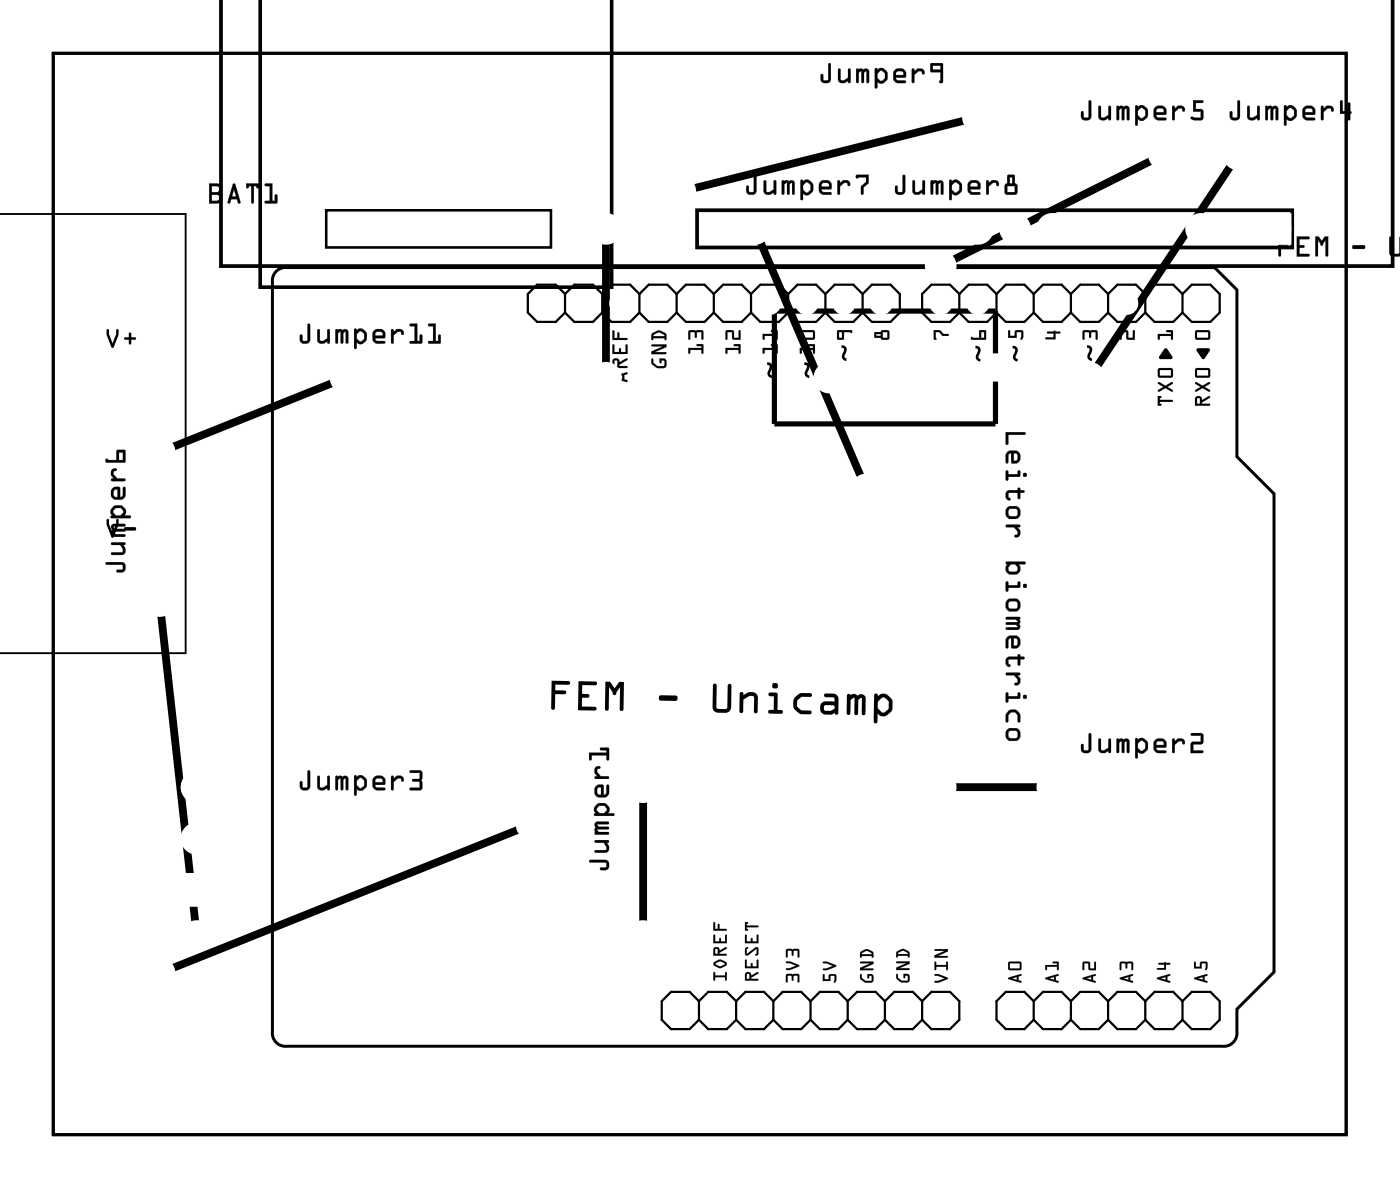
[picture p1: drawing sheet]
<svg xmlns="http://www.w3.org/2000/svg" width="96mm" height="81mm" viewBox="0 0 96 81" stroke-linecap="round" stroke-linejoin="round" font-family="sans-serif">
<path d="M3.6 3.6h88.3v73.8h-88.3zM18.8 18.6a.9 .9 0 0 1 .8-.3h63.3l1.6 1.5v11.4l2.5 2.5v32.6l-2.5 2.6v1.5a.9 .9 0 0 1-1 1h-63.9a.9 .9 0 0 1-1-1v-51.1v-.4z" fill="none" stroke="#000" stroke-width=".2"/>
<g fill="#000">
<path d="M63.8 22.5h.4l.2 .3h.4v.1h-.4l-.3-.2h-.2l.1 .4-.2 .1zM68.9 22.5l.1 .1v.3h.3v-.3l.5-.1 .1 .5a.11 .11 0 0 1 0 .1 .11 .11 0 0 1-.2 0v-.4h-.3v.4h-.6zM71.5 22.6h.5l.4 .1-.3 .1v.4h-.7v-.2h.5v-.2h-.4zM74 22.6l.9-.1 .1 .2v.4h-.2v-.4h-.3l-.1 .4v-.4h-.3v.4l-.1 .1zM76.5 22.6l.5-.1v.2v.4h.4v-.5l.1-.1v.7l-.5-.1-.1-.4h-.3v.4l-.1 .1zM79.5 23.8h.2l.4 .5-.1 .2-.8-.1zM79.1 22.8h.9v-.1h-.3l-.1-.1 .5-.1v.6h-.1v-.2h-.8v.2l-.1 .1zM81.7 23.8h.8l.1 .1-.4 .6-.5-.6z"/>
<path d="M3.6 3.6h88.3v73.8h-88.3zM3.6 3.6v73.8h88.3v-73.8z"/>
<path d="M14.3 12.5h.5a.4 .4 0 0 1 .4 .3 .4 .4 0 0 1-.2 .4l.2 .3a.37 .37 0 0 1-.4 .4h-.5zM14.3 12.5v1.4h.5a.39 .39 0 0 0 .3-.3 .39 .39 0 0 0-.1-.4 .39 .39 0 0 0 .1-.4 .39 .39 0 0 0-.3-.3zM14.5 13.3v.4h.3a.2 .2 0 0 0 .2-.2 .2 .2 0 0 0-.2-.2zM14.5 13.3h.3a.22 .22 0 0 1 .2 .2 .22 .22 0 0 1-.2 .2h-.3zM14.5 12.7v.4h.3a.2 .2 0 0 0 .2-.2 .2 .2 0 0 0-.2-.2zM14.5 12.7h.3a.22 .22 0 0 1 .2 .2 .22 .22 0 0 1-.2 .2h-.3zM15.9 12.5l.2 .1 .3 1.2v.1h-.1l-.1-.3h-.4l-.1 .3-.2-.1zM15.9 12.5l-.4 1.3 .2 .1 .1-.3h.4v.2l.2 .1v-.1l-.3-1.2zM16 12.9l-.2 .5h.3zM16 12.9l.1 .5h-.3zM16.8 12.5h.9v.3a.1 .1 0 0 1-.1 .1 .11 .11 0 0 1-.1-.2h-.2v1.1a.1 .1 0 0 1-.1 .1 .1 .1 0 0 1-.1-.1l.1-1.1h-.2a.11 .11 0 0 1 0 .1 .11 .11 0 0 1-.2 0zM16.8 12.5l.1 .3 .1-.1h.2v1.1l.1 .1v-1.2h.2l.1 .1 .1-.3zM18.1 12.5h.5v1.2h.2v-.3a.1 .1 0 0 1 .1-.1 .1 .1 0 0 1 .1 .1l-.1 .5h-.7a.1 .1 0 0 1-.1-.1 .1 .1 0 0 1 .1-.1h.2v-1h-.3zM18.1 12.6v.1h.3v1h-.3v.1l.8 .1v-.6h-.1v.4h-.2v-1.2z"/>
<path d="M14.3 12.5h.5a.39 .39 0 0 1 .3 .3 .39 .39 0 0 1-.1 .4l.2 .3a.36 .36 0 0 1-.4 .4h-.5zM14.5 13.3v.4h.3a.21 .21 0 0 0 .2-.2 .21 .21 0 0 0-.2-.2zM14.5 12.7v.4h.3a.21 .21 0 0 0 .2-.2 .21 .21 0 0 0-.2-.2zM15.9 12.5l.2 .1 .3 1.2v.1l-.1-.1-.1-.2h-.4l-.1 .2h-.1zM16 12.9l-.2 .5h.3zM16.8 12.5h.9l-.1 .3h-.1v-.1h-.2v1.2l-.1-.1v-1.1h-.2v.1h-.1zM18.1 12.5h.5v1.2h.2v-.4h.1v.6l-.8-.1v-.1h.3v-1h-.3z"/>
<path d="M51.5 11.9l.2 .1v1a.37 .37 0 0 1-.4 .3 .37 .37 0 0 1-.4-.3v-.2a.1 .1 0 0 1 .1-.1 .1 .1 0 0 1 .1 .1l.1 .3h.2zM51.5 12v1.1h-.3l-.2-.4v.3a.35 .35 0 0 0 .3 .3 .35 .35 0 0 0 .3-.3v-1zM52.2 12.3h.1v.7l.1 .1 .4-.2v-.5a.1 .1 0 0 1 .1-.1 .1 .1 0 0 1 .1 .1v.8a.1 .1 0 0 1-.1 .1 .11 .11 0 0 1-.1-.2 .4 .4 0 0 1-.7-.1zM52.2 12.3v.7a.35 .35 0 0 0 .5 .2l.1-.1 .1 .2 .1-.1v-.8h-.2v.5l-.4 .2-.1-.1v-.6zM53.4 12.3h.3l.2 .1a.22 .22 0 0 1 .2-.1 .22 .22 0 0 1 .2 .2v.7a.1 .1 0 0 1-.1 .1 .1 .1 0 0 1-.1-.1l-.1-.7-.1 .1v.6a.1 .1 0 0 1-.1 .1 .1 .1 0 0 1-.1-.1v-.7l-.1 .1v.6a.1 .1 0 0 1-.1 .1 .1 .1 0 0 1-.1-.1zM53.4 12.3v1l.1-.1 .1-.6 .1-.1 .1 .7h.1v-.6l.1-.1 .1 .7 .1 .1v-.9zM54.7 12.3h.1v.1l.2-.1h.2l.3 .2v.2a.5 .5 0 0 1-.2 .6h-.3l-.2-.1v.4a.1 .1 0 0 1-.1 .1 .1 .1 0 0 1 0-.1zM54.7 12.3v1.3v.1l.1-.1v-.4l.2 .1h.3l.2-.3v-.3l-.3-.4h-.2l-.2 .1v-.1zM55 12.5l-.1 .1-.1 .3 .3 .2 .2-.1v-.3l-.2-.2zM55 12.5l.2-.1 .2 .3v.3l-.3 .2-.3-.3v-.3zM56 12.4l.2-.1h.3l.2 .1 .1 .2v.3h-.7l.1 .2h.5a.1 .1 0 0 1 .1 .1 .1 .1 0 0 1-.1 .1h-.5l-.2-.1-.1-.2zM56 12.4l-.1 .6 .1 .2 .2 .1h.6l-.1-.2h-.5l-.1-.1v-.1h.7v-.3l-.1-.2-.5-.1zM56.1 12.5v.2h.5l-.1-.2zM56.1 12.5h.4l.1 .3h-.5zM57.2 12.3h.1l.1 .2 .2-.2a.33 .33 0 0 1 .3 0 .33 .33 0 0 1 .2 .3 .14 .14 0 0 1-.2 .1 .14 .14 0 0 1-.1-.2h-.1l-.3 .2v.5a.1 .1 0 0 1-.1 .1 .1 .1 0 0 1-.1-.1zM57.2 12.3v1l.1-.1 .1-.5 .2-.2h.2l.2 .2a.23 .23 0 0 0 0-.3 .23 .23 0 0 0-.2-.1h-.2l-.2 .2-.1-.2zM58.5 11.9h.8v.6l-.3 .3v.4a.1 .1 0 0 1-.1 .1 .1 .1 0 0 1-.1-.1v-.5l.3-.3v-.3h-.5l-.1 .1zM58.5 12v.2l.6-.1v.3l-.3 .4v.4l.1 .1 .1-.5 .3-.3v-.6z"/>
<path d="M51.5 12h.2v1a.36 .36 0 0 1-.4 .3 .36 .36 0 0 1-.3-.3v-.3h.1l.1 .4h.3zM52.2 12.3l.1 .1v.6l.1 .1 .4-.2v-.5l.2-.1v1h-.1l-.1-.2a.38 .38 0 0 1-.3 .2 .38 .38 0 0 1-.4-.3zM53.4 12.3l.8 .1v.9l-.1-.1-.1-.7-.1 .1v.7l-.1-.1-.1-.7-.1 .1v.6l-.2 .1zM54.7 12.3h.1v.1l.2-.1h.2l.3 .3a.54 .54 0 0 1-.4 .7l-.3-.1v.4h-.1zM55 12.5l-.2 .1v.3l.3 .2 .2-.1 .1-.3-.3-.3zM56 12.4l.2-.1h.3l.2 .1 .1 .2v.3l-.7 .1 .1 .1h.5l.1 .2h-.6l-.2-.1-.1-.2zM56.1 12.5v.2h.5l-.1-.2zM57.2 12.3h.1l.1 .2 .2-.2a.33 .33 0 0 1 .3 0 .33 .33 0 0 1 .1 .3 .12 .12 0 0 1-.1 .1 .12 .12 0 0 1 0-.2h-.2l-.3 .2v.5l-.2 .1zM58.5 12l.8-.1v.6l-.3 .3-.1 .5-.1-.1v-.4l.3-.4v-.3l-.6 .1z"/>
<path d="M56.6 4.3l.1 .1v1a.37 .37 0 0 1-.3 .3 .37 .37 0 0 1-.4-.3v-.3a.1 .1 0 0 1 .1-.1 .1 .1 0 0 1 .1 .1v.4h.3zM56.6 4.3v1.1l-.4 .1-.1-.4-.1 .3a.35 .35 0 0 0 .4 .3 .35 .35 0 0 0 .3-.3v-1zM57.2 4.7h.2v.7l.1 .1 .4-.2v-.5a.1 .1 0 0 1 .1-.1 .1 .1 0 0 1 .1 .1v.8a.1 .1 0 0 1-.1 .1 .11 .11 0 0 1-.1-.2 .4 .4 0 0 1-.7-.1zM57.3 4.7l-.1 .7a.35 .35 0 0 0 .5 .2l.2-.1 .1 .2 .1-.1v-.9h-.2v.6l-.4 .2-.1-.1v-.7zM58.5 4.7h.3l.2 .1a.22 .22 0 0 1 .2-.1 .22 .22 0 0 1 .2 .2v.7a.1 .1 0 0 1-.1 .1 .1 .1 0 0 1-.1-.1l-.1-.7-.1 .1v.6a.1 .1 0 0 1-.1 .1 .1 .1 0 0 1-.1-.1v-.7l-.2 .1v.6a.1 .1 0 0 1 0 .1 .1 .1 0 0 1-.1-.1zM58.5 4.7v.9h.1v-.6l.2-.2v.8h.2v-.6l.1-.2 .1 .8h.1v-.9zM59.8 4.7h.1v.1l.2-.2 .2 .1 .2 .1 .1 .2a.5 .5 0 0 1-.2 .6l-.3 .1-.2-.1v.4a.1 .1 0 0 1-.1 0 .1 .1 0 0 1-.1 0zM59.8 4.7l-.1 1.3h.1h.1v-.4l.2 .1 .3-.1 .2-.2v-.4l-.3-.3h-.2l-.2 .1v-.1zM60.1 4.8l-.2 .2v.3l.3 .2 .2-.2v-.3l-.2-.2zM60.1 4.8h.1l.2 .2v.4l-.2 .1-.3-.2v-.3zM61.1 4.8l.2-.1h.3l.2 .1 .1 .2v.3h-.7l.1 .2h.5a.1 .1 0 0 1 .1 .1 .1 .1 0 0 1-.1 .1h-.5l-.2-.1-.1-.2zM61.1 4.8l-.1 .6 .1 .1 .2 .2 .5-.1v-.1h-.5l-.1-.1v-.1h.6l.1-.3-.1-.2-.5-.1zM61.2 4.9v.2h.5l-.1-.2zM61.2 4.9h.4l.1 .2h-.5zM62.3 4.7h.1v.2l.2-.2a.33 .33 0 0 1 .4 0 .33 .33 0 0 1 .1 .3 .14 .14 0 0 1-.1 0 .14 .14 0 0 1-.1-.1h-.2l-.3 .2v.5a.1 .1 0 0 1 0 .1 .1 .1 0 0 1-.1-.1zM62.3 4.7v1l.1-.1v-.5l.3-.3 .2 .1 .2 .2a.23 .23 0 0 0 0-.3 .23 .23 0 0 0-.2-.1h-.3l-.2 .2v-.2zM63.5 4.3l.9 .1v1.2l-.2 .1a.09 .09 0 0 1-.1-.1 .09 .09 0 0 1 .1-.1v-.6h-.7zM63.6 4.3l-.1 .6h.7v.6l-.1 .1 .2 .1 .1-1.3zM63.7 4.5v.3h.5v-.3zM63.7 4.5h.5v.3h-.5z"/>
<path d="M56.6 4.3l.1 .1v1a.36 .36 0 0 1-.3 .3 .36 .36 0 0 1-.4-.3v-.3l.1-.1 .1 .1v.4l.4-.1zM57.3 4.7h.1v.7l.1 .1 .4-.2v-.6h.2v.9h-.2v-.1a.38 .38 0 0 1-.4 .2 .38 .38 0 0 1-.3-.3zM58.5 4.7h.8v.9h-.1l-.1-.7-.1 .1v.6h-.2v-.7l-.2 .1v.6h-.1zM59.8 4.7h.1v.1l.2-.1h.2l.3 .3a.54 .54 0 0 1-.4 .7l-.3-.1v.4h-.2zM60.1 4.8l-.2 .2v.3l.3 .2 .2-.1v-.4l-.2-.2zM61.1 4.8l.2-.1h.3l.2 .1 .1 .2-.1 .3-.6 .1 .1 .1h.5v.1l-.5 .1-.2-.1-.1-.2zM61.2 4.9v.2h.5l-.1-.2zM62.3 4.7h.1v.2l.2-.2a.33 .33 0 0 1 .4 0 .33 .33 0 0 1 .1 .3 .12 .12 0 0 1-.1 0 .12 .12 0 0 1-.1-.1h-.2l-.3 .2v.5l-.1 .1zM63.6 4.3l.8 .1-.1 1.3-.2-.1 .1-.1v-.6h-.7zM63.7 4.5v.3h.5v-.3z"/>
<path d="M61.7 11.9l.1 .1v1a.37 .37 0 0 1-.3 .3 .37 .37 0 0 1-.4-.3v-.2a.1 .1 0 0 1 .1-.1 .1 .1 0 0 1 .1 .1v.3h.3zM61.7 12l-.1 1.1h-.3l-.1-.4h-.1v.3a.35 .35 0 0 0 .4 .3 .35 .35 0 0 0 .3-.3v-1zM62.3 12.3h.2v.7l.1 .1 .4-.2v-.5a.1 .1 0 0 1 .1-.1 .1 .1 0 0 1 .1 .1v.8a.11 .11 0 0 1-.2 .1 .1 .1 0 0 1 0-.2 .4 .4 0 0 1-.7-.1zM62.3 12.3v.7a.35 .35 0 0 0 .5 .2l.2-.1v.2l.2-.1v-.8h-.2v.5l-.4 .2-.1-.1v-.6zM63.6 12.3h.3l.1 .1a.22 .22 0 0 1 .3-.1 .22 .22 0 0 1 .1 .2v.7a.1 .1 0 0 1-.1 .1 .1 .1 0 0 1-.1-.1v-.7l-.1 .1v.6a.1 .1 0 0 1-.1 .1 .1 .1 0 0 1-.1-.1v-.7l-.2 .1v.6a.1 .1 0 0 1-.1 .1 .1 .1 0 0 1-.1-.1zM63.6 12.3v1l.1-.1v-.6l.1-.1 .1 .7h.2v-.6l.1-.1 .1 .7 .1 .1v-.9zM64.8 12.3h.2v.1l.2-.1h.2l.2 .2 .1 .2a.5 .5 0 0 1-.2 .6h-.3l-.2-.1v.4a.1 .1 0 0 1-.1 .1 .1 .1 0 0 1-.1-.1zM64.9 12.3l-.1 1.3 .1 .1 .1-.1v-.4l.2 .1h.2l.3-.3v-.3l-.3-.4h-.2l-.2 .1v-.1zM65.2 12.5l-.2 .1v.3l.3 .2 .2-.1v-.3l-.2-.2zM65.2 12.5l.1-.1 .2 .3v.3l-.2 .2-.3-.3v-.3zM66.2 12.4l.2-.1h.3l.2 .1 .1 .2-.1 .3h-.6l.1 .2h.5a.1 .1 0 0 1 .1 .1 .1 .1 0 0 1-.1 .1h-.5l-.2-.1-.1-.2zM66.2 12.4l-.1 .6 .1 .2 .2 .1h.5v-.2h-.5l-.1-.1v-.1h.6v-.3l-.1-.2-.4-.1zM66.3 12.5v.2h.5l-.1-.2zM66.3 12.5h.4l.1 .3h-.5zM67.4 12.3h.1v.2l.2-.2a.33 .33 0 0 1 .4 0 .33 .33 0 0 1 .1 .3 .14 .14 0 0 1-.2 .1 .14 .14 0 0 1 0-.2h-.2l-.3 .2v.5a.1 .1 0 0 1-.1 .1 .1 .1 0 0 1-.1-.1zM67.4 12.3v1l.1-.1v-.5l.3-.2h.2l.2 .2a.23 .23 0 0 0 0-.3 .23 .23 0 0 0-.2-.1h-.3l-.2 .2v-.2zM68.8 11.9l.5 .1v.5l.2 .2v.4l-.1 .2h-.6l-.2-.1v-.5l.2-.2zM68.8 12v.5l-.2 .2v.5l.2 .1h.6l.1-.2v-.4l-.2-.2v-.5zM68.8 12.7v.4h.5v-.4zM68.8 12.7h.5v.4h-.5zM69 12.1v.4h.1v-.4zM68.9 12.1h.2v.4h-.2z"/>
<path d="M61.7 12h.1v1a.36 .36 0 0 1-.3 .3 .36 .36 0 0 1-.4-.3v-.3h.1h.1v.4h.3zM62.3 12.3l.2 .1v.6l.1 .1 .4-.2v-.5l.1-.1v1h-.1v-.2a.38 .38 0 0 1-.4 .2 .38 .38 0 0 1-.3-.3zM63.6 12.3l.8 .1v.9l-.1-.1-.1-.7-.1 .1v.7l-.2-.1v-.7l-.2 .1v.6l-.1 .1zM64.8 12.3h.2v.1l.2-.1h.2l.3 .3a.54 .54 0 0 1-.4 .7l-.3-.1v.4h-.2zM65.2 12.5l-.2 .1v.3l.3 .2 .2-.1v-.3l-.2-.3zM66.2 12.4l.2-.1h.3l.2 .1 .1 .2-.1 .3-.6 .1 .1 .1h.5v.2h-.5l-.2-.1-.1-.2zM66.3 12.5v.2h.5l-.1-.2zM67.4 12.3h.1v.2l.2-.2a.33 .33 0 0 1 .4 0 .33 .33 0 0 1 .1 .3 .12 .12 0 0 1-.2 .1 .12 .12 0 0 1 0-.2h-.2l-.3 .2v.5l-.1 .1zM68.8 12h.5v.5l.2 .2v.4l-.1 .2h-.6l-.2-.1v-.5l.2-.2zM68.8 12.7v.4h.5v-.4zM69 12.1v.4h.1v-.4z"/>
<path d="M74.4 6.9h.1v1a.37 .37 0 0 1-.3 .3 .37 .37 0 0 1-.4-.3v-.2a.1 .1 0 0 1 .1-.1 .1 .1 0 0 1 .1 .1v.3h.3zM74.4 6.9l-.1 1.1h-.3l-.1-.4h-.1v.3a.35 .35 0 0 0 .4 .3 .35 .35 0 0 0 .3-.3v-1zM75 7.2l.2 .1v.7h.1l.4-.1v-.6a.1 .1 0 0 1 .1-.1 .1 .1 0 0 1 .1 .1v.8a.11 .11 0 0 1-.2 .1 .1 .1 0 0 1 0-.1 .4 .4 0 0 1-.7-.1zM75 7.2v.8a.35 .35 0 0 0 .5 .2l.2-.2v.2h.2v-.9h-.2v.6l-.4 .1h-.1v-.7zM76.3 7.2h.3l.1 .1a.22 .22 0 0 1 .3-.1 .22 .22 0 0 1 .1 .2v.7a.1 .1 0 0 1-.1 .1 .1 .1 0 0 1-.1-.1v-.7l-.1 .1v.6a.1 .1 0 0 1-.1 .1 .1 .1 0 0 1-.1-.1v-.7l-.2 .1v.6a.1 .1 0 0 1-.1 .1 .1 .1 0 0 1-.1-.1zM76.3 7.2v1h.1v-.7l.1-.1 .1 .8h.2v-.7l.1-.1 .1 .8h.1v-.9zM77.5 7.2h.2v.1l.2-.1h.2l.2 .2 .1 .2a.5 .5 0 0 1-.2 .6h-.3l-.2-.1v.4a.1 .1 0 0 1-.1 .1 .1 .1 0 0 1-.1-.1zM77.6 7.2l-.1 1.3 .1 .1 .1-.1v-.4l.2 .1h.2l.3-.2v-.4l-.3-.4h-.2l-.2 .1v-.1zM77.9 7.4l-.2 .2v.2l.3 .3 .2-.2v-.3l-.2-.2zM77.9 7.4h.1l.2 .2v.3l-.2 .2-.3-.3v-.2zM78.9 7.3l.2-.1h.3l.2 .1 .1 .2-.1 .3h-.6l.1 .2h.5a.1 .1 0 0 1 .1 .1 .1 .1 0 0 1-.1 .1h-.5l-.2-.1-.1-.2zM78.9 7.4l-.1 .5 .1 .2 .2 .1h.5v-.2h-.5l-.1-.1v-.1h.6v-.3l-.1-.2-.4-.1zM79 7.5v.2h.5l-.1-.3zM79 7.5l.4-.1 .1 .3h-.5zM80.1 7.2h.1v.2l.2-.2a.33 .33 0 0 1 .4 0 .33 .33 0 0 1 .1 .4 .14 .14 0 0 1-.2 0 .14 .14 0 0 1 0-.2h-.2l-.3 .2v.5a.1 .1 0 0 1-.1 .1 .1 .1 0 0 1-.1-.1zM80.1 7.2v1h.1v-.6l.3-.2h.2l.2 .2a.23 .23 0 0 0 0-.3 .23 .23 0 0 0-.2-.1h-.3l-.2 .2v-.2zM81.5 6.8h.6a.1 .1 0 0 1 .1 .1 .1 .1 0 0 1-.1 .1h-.4v.4l.4 .1 .1 .6-.2 .1-.6-.1a.1 .1 0 0 1-.1-.1 .1 .1 0 0 1 .1 0h.6v-.4h-.5zM81.5 6.8v.8h.5v.4h-.6l-.1 .1 .3 .1h.5l.1-.2v-.4l-.1-.1-.5-.1v-.4h.5l.1-.1z"/>
<path d="M74.4 6.9h.1v1a.36 .36 0 0 1-.3 .3 .36 .36 0 0 1-.4-.3v-.3h.1h.1v.4h.3zM75 7.2l.2 .1v.7h.1l.4-.1v-.6l.1-.1v1h-.1v-.1a.38 .38 0 0 1-.4 .1 .38 .38 0 0 1-.3-.2zM76.3 7.2l.8 .1v.9h-.1l-.1-.8-.1 .1v.7h-.2v-.8l-.2 .1v.7h-.1zM77.5 7.2h.2v.1l.2-.1h.2l.3 .3a.54 .54 0 0 1-.4 .7l-.3-.1v.4h-.2zM77.9 7.4l-.2 .2v.2l.3 .3 .2-.2v-.3l-.2-.2zM78.9 7.3l.2-.1h.3l.2 .1 .1 .2-.1 .3-.6 .1 .1 .1h.5v.2h-.5l-.2-.1-.1-.2zM79 7.5v.2h.5l-.1-.3zM80.1 7.2h.1v.2l.2-.2a.33 .33 0 0 1 .4 0 .33 .33 0 0 1 .1 .4 .12 .12 0 0 1-.2 0 .12 .12 0 0 1 0-.2h-.2l-.3 .2v.6h-.1zM81.5 6.8h.6l.1 .1-.1 .1h-.4v.4l.4 .1h.1v.6l-.2 .1h-.4a.15 .15 0 0 1-.2 0 .15 .15 0 0 1 0-.2h.6v-.4h-.5z"/>
<path d="M84.5 6.9h.2v1a.37 .37 0 0 1-.4 .3 .37 .37 0 0 1-.3-.3v-.2a.1 .1 0 0 1 .1-.1 .1 .1 0 0 1 .1 .1v.3h.3zM84.5 6.9v1.1h-.3l-.1-.4h-.1v.3a.35 .35 0 0 0 .3 .3 .35 .35 0 0 0 .4-.3v-1zM85.2 7.2l.1 .1v.7h.1l.4-.1v-.6a.1 .1 0 0 1 .1-.1 .1 .1 0 0 1 .1 .1v.8a.1 .1 0 0 1-.1 .1 .1 .1 0 0 1-.1-.1 .4 .4 0 0 1-.6-.1zM85.2 7.2v.8a.35 .35 0 0 0 .5 .2l.2-.2v.2h.1v-.9h-.1v.6l-.5 .1h-.1v-.7zM86.4 7.2h.3l.2 .1a.22 .22 0 0 1 .2-.1 .22 .22 0 0 1 .2 .2v.7a.1 .1 0 0 1-.1 .1 .1 .1 0 0 1-.1-.1v-.7l-.2 .1v.6a.1 .1 0 0 1 0 .1 .1 .1 0 0 1-.1-.1l-.1-.7-.1 .1v.6a.1 .1 0 0 1-.1 .1 .1 .1 0 0 1-.1-.1zM86.4 7.2v1h.2v-.7l.1-.1 .1 .8h.1v-.7l.2-.1v.8h.2l-.1-.9zM87.7 7.2h.1l.1 .1 .1-.1h.2l.3 .2 .1 .2a.5 .5 0 0 1-.3 .6h-.3l-.1-.1v.4a.1 .1 0 0 1-.1 .1 .1 .1 0 0 1-.1-.1zM87.7 7.2v1.3l.1 .1v-.1v-.4l.2 .1h.3l.2-.2v-.4l-.3-.4h-.2l-.2 .1v-.1zM88 7.4l-.1 .2v.2l.3 .3 .2-.2v-.3l-.2-.2zM88 7.4h.2l.2 .2v.3l-.3 .2-.2-.3v-.2zM89 7.3l.3-.1h.3l.1 .1 .1 .2v.3h-.7l.1 .2h.5a.1 .1 0 0 1 .1 .1 .1 .1 0 0 1-.1 .1h-.5l-.2-.1-.1-.2zM89 7.4v.5v.2l.2 .1h.6v-.2h-.6l-.1-.1v-.1h.7v-.3l-.1-.2-.4-.1zM89.1 7.5v.2h.5l-.1-.3zM89.1 7.5l.4-.1 .1 .3h-.5zM90.2 7.2h.2v.2l.2-.2a.33 .33 0 0 1 .3 0 .33 .33 0 0 1 .2 .4 .14 .14 0 0 1-.2 0 .14 .14 0 0 1-.1-.2h-.1l-.3 .2v.5a.1 .1 0 0 1-.1 .1 .1 .1 0 0 1-.1-.1zM90.2 7.2l.1 1h.1v-.6l.3-.2h.1l.2 .2a.23 .23 0 0 0 0-.3 .23 .23 0 0 0-.2-.1h-.2l-.2 .2-.1-.2zM91.5 6.9h.2v.7h.3v-.5a.1 .1 0 0 1 .1-.1 .1 .1 0 0 1 .1 .1v.5a.09 .09 0 0 1 .1 .1 .09 .09 0 0 1-.1 .1v.3a.1 .1 0 0 1-.1 .1 .1 .1 0 0 1-.1-.1v-.3h-.5zM91.5 6.9v.9h.5v.4h.1l.1-.4 .1-.1-.1-.1v-.5h-.2v.5h-.3v-.7z"/>
<path d="M84.5 6.9h.2v1a.36 .36 0 0 1-.4 .3 .36 .36 0 0 1-.3-.3v-.3h.1l.1 .4h.3zM85.2 7.2l.1 .1v.7h.1l.4-.1 .1-.6 .1-.1v1h-.1l-.1-.1a.38 .38 0 0 1-.3 .1 .38 .38 0 0 1-.3-.2zM86.4 7.2l.8 .1 .1 .9h-.2v-.8l-.2 .1v.7h-.1l-.1-.8-.1 .1v.7h-.2zM87.7 7.2h.1l.1 .1 .1-.1h.2l.3 .3a.54 .54 0 0 1-.4 .7l-.2-.1v.4h-.2zM88 7.4l-.1 .2v.2l.2 .3 .3-.2v-.3l-.2-.2zM89 7.3l.3-.1h.3l.1 .1 .1 .2v.3l-.7 .1 .1 .1h.6v.2h-.6l-.2-.1-.1-.2zM89.1 7.5v.2h.5l-.1-.3zM90.2 7.2h.2v.2l.2-.2a.33 .33 0 0 1 .3 0 .33 .33 0 0 1 .2 .4 .12 .12 0 0 1-.2 0 .12 .12 0 0 1 0-.2h-.2l-.3 .2v.6h-.1zM91.5 6.9h.2v.7h.3v-.6h.2v.6l.1 .1-.1 .1v.4h-.2v-.4h-.5z"/>
<path d="M87.3 16.1h.8a.1 .1 0 0 1 .1 .1 .1 .1 0 0 1-.1 .1h-.6v.3h.4a.1 .1 0 0 1 .1 .1 .1 .1 0 0 1-.1 .1h-.4v.6a.1 .1 0 0 1-.1 .1 .1 .1 0 0 1-.1-.1zM87.3 16.1v1.3l.1 .1 .1-.1v-.6h.4l.1-.1-.1-.1h-.4v-.3h.6l.1-.1h-.1zM88.6 16.1h.7a.1 .1 0 0 1 .1 .1 .1 .1 0 0 1-.1 .1h-.6v.4h.3a.1 .1 0 0 1 .1 .1 .1 .1 0 0 1-.1 .1h-.3v.4h.6a.1 .1 0 0 1 .1 .1 .1 .1 0 0 1-.1 .1h-.7zM88.6 16.1v1.4h.8v-.2h-.7v-.4h.3l.1-.1-.1-.1h-.3v-.4h.6l.1-.1zM89.8 16.1h.2l.3 .3 .2-.3h.2v1.3a.1 .1 0 0 1-.1 .1 .1 .1 0 0 1-.1-.1v-1l-.1 .2a.11 .11 0 0 1-.1 .2 .11 .11 0 0 1-.1-.2l-.2-.2v1a.1 .1 0 0 1-.1 .1 .1 .1 0 0 1-.1-.1zM89.8 16.1v1.3l.1 .1 .1-.1v-1l.3 .4 .2-.4v1l.1 .1 .1-1.4h-.2l-.2 .4-.3-.4zM92.4 16.8l.7-.1 .1 .2-.1 .1h-.7l-.1-.1zM92.4 16.8v.2h.7l.1-.1-.1-.2zM94.9 16.2h.2v1.1h.4l.1-.1v-1l.1-.1v1.3l-.1 .1h-.6l-.1-.2zM94.9 16.2v1.1l.1 .2h.6l.1-.1v-1.2h-.1v1l-.1 .1h-.5v-1.1zM95.7 16.5v1zM95.7 16.5v1zM95.7 16.5v1zM95.7 16.5v1zM95.7 16.1v.2zM95.7 16.1v.2zM95.7 16.5v1zM95.7 16.5v1zM95.7 16.5v1zM95.7 16.5v1zM95.7 17.1v.2zM95.7 17.1v.2zM95.7 16.5v1zM95.7 16.5v1zM95.7 16.5v1.4zM95.7 16.5v1.4zM95.7 16.7v.7zM95.7 16.6v.8z"/>
<path d="M87.3 16.1h.8l.1 .1-.1 .1h-.6v.3h.4l.1 .1-.1 .1h-.4v.6l-.1 .1-.1-.1zM88.6 16.1l.8 .1-.1 .1h-.6v.4h.3l.1 .1-.1 .1h-.3v.4h.7v.2h-.8zM89.8 16.1h.2l.3 .3 .2-.3h.2l-.1 1.4-.1-.1v-1l-.2 .2a.1 .1 0 0 1 0 .2 .11 .11 0 0 1-.1-.2l-.2-.2v1l-.1 .1zM92.4 16.8l.7-.1 .1 .2-.1 .1h-.7v-.1zM94.9 16.2h.1l.1 1.1h.4l.1-.1v-1l.1-.1v1.3l-.1 .1h-.6l-.1-.2zM95.7 16.5v1zM95.7 16.5v1zM95.7 16.1v.2zM95.7 16.5v1zM95.7 16.5v1zM95.7 17.1v.2zM95.7 16.5v1zM95.7 16.5v1.4zM95.7 16.7v.7z"/>
<path d="M7.3 22.5h.1v.3l.3 .6 .2-.6v-.3h.2v.3l-.4 .9h-.1l-.3-.9zM7.3 22.5v.3l.3 .9h.1l.4-.9v-.3h-.2v.3l-.2 .6-.3-.6v-.3zM8.5 23h.3v-.3h.1h.1v.3h.2l.1 .1-.1 .1h-.2v.3h-.1h-.1v-.3h-.3zM8.5 23v.2h.3v.3h.1h.1v-.3h.2l.1-.1-.1-.1h-.2v-.3h-.1h-.1v.3z"/>
<path d="M7.3 35.4l.1 .1v.3l.3 .6 .2-.6v-.3h.2v.3l-.4 .9-.1-.1-.3-.8zM7.3 35.4v.4l.3 .8 .1 .1 .4-.9v-.3h-.2v.3l-.2 .6-.3-.6v-.3zM8.5 36h.7l.1 .1-.1 .1h-.6h-.1zM8.5 36l.1 .2h.6l.1-.1-.1-.1z"/>
<path d="M7.3 22.5h.1v.3l.3 .6 .2-.6v-.3h.2v.3l-.4 .9h-.1l-.3-.9zM8.5 23h.3v-.3h.1h.1v.3h.2l.1 .1-.1 .1h-.2v.3h-.1h-.1v-.3h-.3z"/>
<path d="M7.3 35.4l.1 .1v.3l.3 .6 .2-.6v-.3h.2v.3l-.4 .9-.1-.1-.3-.8zM8.5 36h.7l.1 .1-.1 .1h-.6h-.1z"/>
<path d="M7.2 38.4h1.1a.36 .36 0 0 1 .3 .3 .36 .36 0 0 1-.3 .4h-.3l-.1-.1 .1-.1h.4l-.1-.4h-1zM7.6 37h.9v.2h-.1a.38 .38 0 0 1 .2 .4 .38 .38 0 0 1-.3 .3l-.7-.1v-.1h.7l.1-.1-.2-.4h-.6zM7.6 35.8h.9v.1l-.7 .1 .1 .1h.6v.2h-.7l.1 .2h.6v.1h-.9zM7.7 34.6l.2-.1a.54 .54 0 0 1 .7 .4l-.1 .3h.4v.2h-1.3a.1 .1 0 0 1 0-.2 .09 .09 0 0 1 .1 0l-.2-.3zM7.9 34.7l-.2 .2 .2 .3h.3l.2-.2-.1-.3zM7.7 33.3l.2-.1 .3 .1 .1 .6 .1-.1v-.5h.1v.6l-.2 .2-.6-.1-.1-.2v-.3zM7.8 33.5v.3l.2 .1v-.5zM7.7 32h.1a.11 .11 0 0 1 .2 .1 .1 .1 0 0 1-.2 0v.3l.2 .3h.5v.1h-.9v-.1h.2l-.2-.3zM7.2 31.3l.7 .1 .1-.7 .6 .1-.1 .8h-1.2l-.1-.1zM8.1 30.9v.5h.3v-.5z"/>
<path d="M7.2 38.4h1.1a.37 .37 0 0 1 .3 .3 .37 .37 0 0 1-.3 .4h-.3a.1 .1 0 0 1-.1-.1 .1 .1 0 0 1 .1-.1h.4v-.3l-1.1-.1zM7.2 38.4l.1 .1h1l.1 .4-.4 .1 .3 .1a.35 .35 0 0 0 .3-.4 .35 .35 0 0 0-.3-.3zM7.6 37h.9a.1 .1 0 0 1 .1 .1 .11 .11 0 0 1-.2 .1 .4 .4 0 0 1-.1 .7h-.6a.1 .1 0 0 1-.1-.1 .1 .1 0 0 1 .1-.1h.6l.1-.2-.2-.3h-.6zM7.6 37v.2h.6l.2 .4-.1 .1h-.7v.1l.7 .1a.35 .35 0 0 0 .2-.5l-.1-.2 .2-.1-.1-.1zM7.6 35.8l.9-.1a.1 .1 0 0 1 .1 .1 .1 .1 0 0 1-.1 .1l-.7 .1 .1 .1h.6a.1 .1 0 0 1 .1 .1 .1 .1 0 0 1-.1 .1h-.7l.1 .2 .6-.1a.1 .1 0 0 1 .1 .1 .1 .1 0 0 1-.1 .1h-.9zM7.6 35.8v.8h.9v-.1h-.6l-.2-.2h.8v-.2h-.6l-.2-.1 .8-.1v-.1zM7.7 34.6l.2-.1a.5 .5 0 0 1 .7 .2v.3l-.1 .2h.4a.1 .1 0 0 1 0 .1 .1 .1 0 0 1 0 .1h-1.3a.11 .11 0 0 1-.1-.2 .1 .1 0 0 1 .2 0l-.2-.3zM7.7 34.7l-.1 .2 .1 .3h-.1v.1h1.3v-.1h-.4l.1-.2v-.2l-.3-.3h-.4zM7.9 34.7l-.2 .2 .2 .3h.3l.2-.2-.2-.3zM7.9 34.7h.4l.1 .3-.2 .2h-.3l-.2-.3zM7.7 33.3l.2-.1h.3v.7l.2-.1v-.5a.1 .1 0 0 1 .1-.1 .1 .1 0 0 1 .1 .1v.5l-.1 .2-.1 .1h-.5l-.3-.2v-.4zM7.7 33.3l-.1 .5 .1 .2 .6 .1 .2-.2v-.6h-.1v.5l-.1 .1h-.1v-.6l-.3-.1zM7.8 33.5v.3l.2 .1v-.5zM7.8 33.4h.2v.5l-.2-.1zM7.7 32h.1a.11 .11 0 0 1 .2 .1 .11 .11 0 0 1-.2 .1v.2l.2 .3 .5-.1a.1 .1 0 0 1 .1 .1 .1 .1 0 0 1-.1 .1h-.8a.1 .1 0 0 1-.1-.1 .1 .1 0 0 1 .1-.1l.1 .1-.2-.3zM7.7 32l-.1 .4 .2 .3h-.2v.1h.9v-.1h-.5l-.3-.3 .1-.2 .2-.2zM7.2 31.3l.7 .1 .1-.7 .6 .1-.1 .8h-1.2l-.1-.1zM7.2 31.3l.1 .3h1.2l.1-.8-.6-.1v.7zM8.1 30.9v.5h.3v-.5zM8.1 30.9h.3v.5h-.3z"/>
<path d="M21 22.1l.2 .1v1a.37 .37 0 0 1-.4 .3 .37 .37 0 0 1-.3-.3v-.3a.1 .1 0 0 1 .1-.1 .1 .1 0 0 1 .1 .1v.3h.3zM21 22.1v1.1l-.3 .1-.1-.5-.1 .1v.3a.35 .35 0 0 0 .3 .3 .35 .35 0 0 0 .4-.3v-1zM21.7 22.5h.1v.7l.1 .1 .4-.2v-.6a.1 .1 0 0 1 .1-.1 .1 .1 0 0 1 .1 .1v.9a.1 .1 0 0 1-.1 .1 .11 .11 0 0 1-.1-.2 .4 .4 0 0 1-.6-.1zM21.7 22.5v.7a.35 .35 0 0 0 .5 .2l.2-.1v.1h.1v-.9h-.1v.6l-.5 .2-.1-.1v-.7zM22.9 22.5l.3-.1 .2 .1a.22 .22 0 0 1 .2 0 .22 .22 0 0 1 .2 .2v.7a.1 .1 0 0 1-.1 .1 .1 .1 0 0 1-.1-.1v-.8l-.2 .1v.7a.1 .1 0 0 1 0 .1 .1 .1 0 0 1-.1-.1l-.1-.8-.1 .1v.7a.1 .1 0 0 1-.1 .1 .1 .1 0 0 1-.1-.1zM22.9 22.5v.9h.2v-.7l.1-.1 .1 .8h.1v-.7l.2-.1v.8h.2l-.1-.9zM24.2 22.4h.1l.1 .2 .1-.2h.2l.3 .2 .1 .2a.5 .5 0 0 1-.3 .6l-.3 .1-.1-.1v.3a.1 .1 0 0 1-.1 .1 .1 .1 0 0 1-.1-.1zM24.2 22.5v1.2l.1 .1v-.1v-.4l.2 .2 .3-.1 .2-.2v-.4l-.3-.4h-.2l-.2 .2v-.1zM24.5 22.6l-.1 .2v.3l.3 .2 .2-.2v-.3l-.2-.2zM24.5 22.6h.2l.2 .2v.3l-.3 .2-.2-.2v-.3zM25.5 22.6l.3-.2 .3 .1 .1 .1 .1 .2v.3h-.7l.1 .2h.5a.1 .1 0 0 1 .1 .1 .1 .1 0 0 1-.1 .1h-.5l-.2-.2-.1-.2zM25.5 22.6v.5v.2l.2 .1h.6v-.1h-.6l-.1-.2 .7-.1v-.2l-.1-.2-.4-.1zM25.6 22.7v.2h.5l-.1-.2zM25.6 22.7l.4-.1 .1 .3h-.5zM26.7 22.5h.2v.1l.2-.1a.33 .33 0 0 1 .3 0 .33 .33 0 0 1 .2 .3 .14 .14 0 0 1-.2 0 .14 .14 0 0 1-.1-.2h-.1l-.3 .3v.5a.1 .1 0 0 1-.1 .1 .1 .1 0 0 1-.1-.1zM26.7 22.5l.1 .9h.1v-.5l.3-.3h.1l.2 .2a.23 .23 0 0 0 0-.2 .23 .23 0 0 0-.2-.1h-.2l-.2 .2-.1-.2zM28 22.1h.5v1.2h.2v-.4a.1 .1 0 0 1 0-.1 .1 .1 0 0 1 .1 .1v.5l-.7 .1a.1 .1 0 0 1-.1-.1 .1 .1 0 0 1 .1-.1h.2v-1h-.3zM28 22.1v.1l.3 .1v1h-.3v.1h.8v-.6l-.1 .1v.4h-.2v-1.2zM29.2 22.1h.6v1.2h.1v-.4a.1 .1 0 0 1 .1-.1 .1 .1 0 0 1 .1 .1v.5l-.8 .1a.1 .1 0 0 1-.1-.1 .1 .1 0 0 1 .1-.1h.3v-1h-.3zM29.3 22.1v.1l.3 .1v1h-.3l-.1 .1h.8v-.6l-.1 .1v.4h-.2l.1-1.2z"/>
<path d="M21 22.1l.2 .1v1a.36 .36 0 0 1-.4 .3 .36 .36 0 0 1-.3-.3v-.3l.1-.1v.1l.1 .3h.3zM21.7 22.5h.1v.7l.1 .1 .4-.2 .1-.6h.1v.9h-.1l-.1-.1a.38 .38 0 0 1-.3 .2 .38 .38 0 0 1-.3-.3zM22.9 22.5h.8l.1 .9h-.2v-.8l-.2 .1v.7h-.1l-.1-.8-.1 .1v.7h-.2zM24.2 22.4h.1l.1 .2 .1-.2h.2l.3 .3a.54 .54 0 0 1-.4 .8l-.2-.1-.1 .4h-.1zM24.5 22.6l-.1 .2v.3l.2 .2 .3-.2v-.3l-.2-.2zM25.5 22.6l.3-.1h.3l.1 .1 .1 .2v.3h-.7l.1 .2h.6v.1h-.6l-.2-.1-.1-.2zM25.6 22.7v.2h.5l-.1-.3zM26.7 22.5h.2v.1l.2-.1a.33 .33 0 0 1 .3 0 .33 .33 0 0 1 .2 .3 .12 .12 0 0 1-.2 0 .12 .12 0 0 1 0-.1l-.2-.1-.3 .3v.5h-.1zM28 22.1h.5v1.2h.2v-.4l.1-.1v.6h-.8v-.1h.3v-1h-.3zM29.3 22.1h.5v1.2h.1v-.4l.1-.1v.6h-.8l.1-.1h.3v-1h-.3z"/>
<path d="M41.8 25.7l1-.3v.1l-.2 .1v.3h.2l.1 .1-.1 .1-.9-.3zM41.9 25.7v.1l.9 .2-.2-.1v-.3l.2-.1v-.1zM42.1 25.7l.4 .1v-.2zM42.1 25.7l.4-.1v.3zM41.9 24.5a.25 .25 0 0 1 .3 0 .25 .25 0 0 1 .1 .2l.5-.2 .1 .1-.6 .3v.1h.5l.1 .1h-1.1zM41.9 24.5l-.1 .6h1v-.1h-.5v-.1l.5-.3v-.1l-.5 .2a.24 .24 0 0 0-.1-.2 .24 .24 0 0 0-.3 0zM42 24.6v.4h.2l-.1-.4zM42 24.6h.2v.4h-.3zM41.8 23.5h.2v.5h.3v-.2l.1 .2h.3v-.4l.1-.1 .1 .7h-1.1zM41.8 23.5v.7h1.1l-.1-.7-.1 .1v.4h-.3l-.1-.2v.2h-.4v-.5zM41.8 22.6h.2v.5h.2v-.4h.1v.4h.5l.1 .1h-1.1zM41.8 22.6v.6h1v-.1h-.5l-.1-.4v.4h-.3v-.5z"/>
<path d="M41.9 25.7l.9-.3v.1l-.2 .1v.3l.2 .1-.9-.2zM42.1 25.7l.4 .1v-.2zM41.9 24.5a.24 .24 0 0 1 .3 0 .24 .24 0 0 1 .1 .2l.5-.2v.1l-.5 .3v.1h.5v.1h-1zM42 24.6v.4h.2v-.4zM41.8 23.5h.2v.5h.3v-.2l.1 .2h.3v-.4l.1-.1 .1 .7h-1.1zM41.8 22.6h.2v.5h.2v-.4l.1 .4h.5v.1h-1z"/>
<path d="M44.5 24.5h.1v.3l.4 .2 .4-.1-.1-.3h-.1v.2h-.1l-.1-.3h.5v.4l-.1 .2a.65 .65 0 0 1-.9-.6zM44.5 23.5h1v.2l-.8 .3h.7l.1 .1-1 .1v-.2l.8-.4h-.8zM44.5 22.7a.61 .61 0 0 1 .9 0l.1 .4-.1 .1v-.1h-.8l-.1 .1zM44.6 22.9h.8l-.1-.1-.3-.1z"/>
<path d="M44.5 24.5h.1v.3l.3 .2h.4l.1-.4h-.2v.2h-.1l-.1-.3h.4l.1 .1v.4l-.2 .1h-.4l-.4-.3zM44.5 24.5l.1 .4a.68 .68 0 0 0 .9 .1v-.4l-.1-.1h-.4l.1 .3 .1-.2h.2l-.1 .4h-.4l-.3-.2v-.3zM44.5 23.5h1v.2l-.8 .3h.7l.1 .1-1 .1v-.2l.8-.4h-.8zM44.5 23.5v.1h.8l-.8 .4v.2l1-.1-.1-.1h-.7l.8-.3v-.2zM44.5 22.7l.4-.1h.2l.4 .2v.4h-.1v-.1h-.8l-.1 .1v-.3zM44.5 22.8v.4l.1-.1h.8v.1h.1v-.4l-.4-.2h-.2zM44.6 22.9h.8l-.1-.1-.3-.1zM44.6 22.9l.4-.2 .3 .1 .1 .1h-.8z"/>
<path d="M47 23.7h.9v-.1h-.3v-.1h.4v.6h-.1v-.2h-.8v.2h-.1zM47 22.6l.9-.1 .1 .2v.4h-.1v-.4h-.3l-.1 .4-.1-.4h-.3v.4l-.1 .1z"/>
<path d="M47 23.7h.9v-.1h-.3v-.1h.4v.6h-.1v-.2h-.8v.2h-.1zM47 23.7v.4h.1v-.2h.8v.2h.1v-.6h-.4v.1h.3v.2zM47 22.6l1-.1v.2v.4h-.1v-.4h-.3l-.1 .4-.1-.4h-.3v.4l-.1 .1zM47 22.6v.6l.1-.1v-.4h.3l.1 .3 .1-.3h.3v.4h.1v-.4l-.1-.2z"/>
<path d="M49.5 23.7h.9v-.1h-.3v-.1h.4l.1 .6h-.2v-.2h-.7v.2h-.1zM49.6 22.6l.4-.1 .1 .2v.4h.3v-.5l.1-.1 .1 .7-.6-.1v-.4h-.3v.4l-.1 .1z"/>
<path d="M49.5 23.7h.9v-.1h-.3v-.1h.4l.1 .6h-.2v-.2h-.7v.2h-.1zM49.5 23.7l.1 .4h.1v-.2h.7v.2h.2l-.1-.6h-.4v.1h.3v.2zM49.6 22.6l.4-.1 .1 .2v.4h.3v-.5l.1-.1 .1 .7h-.6v-.5h-.3v.4l-.1 .1zM49.6 22.6v.6l.1-.1v-.4h.3v.4l.6 .1-.1-.7-.1 .1v.5h-.3l-.1-.6z"/>
<path d="M52.1 23.7h.9v-.1h-.3l-.1-.1h.5v.6h-.1v-.2h-.8v.2h-.1zM52.1 22.8h.9v-.1h-.3l-.1-.1 .5-.1v.6h-.1v-.2h-.8v.2l-.1 .1z"/>
<path d="M52.1 23.7h.9v-.1h-.3l-.1-.1h.5v.6h-.1v-.2h-.8v.2h-.1zM52.1 23.7v.4h.1v-.2h.8v.2h.1v-.6h-.4v.1h.3v.2zM52.1 22.8h.9v-.1h-.3l-.1-.1 .5-.1v.6h-.1v-.2h-.8v.2l-.1 .1zM52.1 22.8v.4l.1-.1v-.2h.8v.2h.1v-.6l-.4 .1 .3 .1v.1z"/>
<path d="M54.6 23.7h.9v-.1h-.3v-.1h.4v.6h-.1v-.2h-.7l-.1 .2zM54.7 22.6l.9-.1 .1 .2-.1 .4-.1 .1h-.8l-.1-.1zM54.8 22.7v.4h.7v-.4z"/>
<path d="M54.6 23.7h.9v-.1h-.3v-.1h.4l.1 .6h-.2v-.2h-.7v.2h-.1zM54.6 23.7l.1 .4v-.2h.8v.2h.1v-.6h-.4v.1h.3v.2zM54.7 22.6l.9-.1 .1 .2-.1 .4-.1 .1h-.8l-.1-.1zM54.7 22.6l-.1 .5 .1 .1h.8l.1-.1v-.4v-.2zM54.8 22.7v.4h.7v-.4zM54.7 22.7h.8v.4h-.8z"/>
<path d="M57.2 22.5h.9l.1 .2h-.1h-.5v.5h-.4v-.1zM57.3 22.7v.4h.2v-.4z"/>
<path d="M57.2 22.5h.9l.1 .2h-.1h-.5v.5h-.4v-.1zM57.2 22.6v.6h.4v-.5h.5h.1l-.1-.2zM57.3 22.7v.4h.2v-.4zM57.3 22.7h.2v.4h-.2z"/>
<path d="M59.7 22.7h.4l.2-.2h.3l.1 .2v.4l-.4 .1-.2-.1h-.4zM60.3 22.7v.4h.3v-.4zM59.8 22.8v.1h.3v-.1z"/>
<path d="M59.7 22.7h.4l.2-.2h.4v.2v.4l-.4 .1-.2-.1h-.4zM59.7 22.7v.3h.5l.1 .2 .4-.1v-.4l-.1-.2h-.3l-.1 .2zM60.3 22.7v.4h.3v-.4zM60.3 22.7h.3v.4h-.3zM59.8 22.8v.1h.3v-.1zM59.8 22.8h.4v.1h-.4z"/>
<path d="M63.8 22.5h.4l.2 .3h.4v.1h-.4l-.3-.2h-.2l.1 .4-.2 .1zM63.8 22.5v.7l.1-.1v-.4h.2l.3 .2h.4v-.1h-.4l-.2-.3z"/>
<path d="M66.3 23l.6 .1v-.6l.4 .1v.6h-.9zM67 22.7v.4h.2v-.4z"/>
<path d="M66.3 23l.6 .1v-.6l.4 .1v.6h-.9zM66.3 23l.1 .2h.9v-.6h-.4v.5zM67 22.7v.4h.2v-.4zM67 22.7h.2v.4h-.2z"/>
<path d="M68.7 29.5h1.3v.1v.1h-1.1v.6l-.1 .1-.1-.1zM68.8 30.8h.2h.5l.2 .3-.1 .4-.1 .1h-.4l-.1-.7-.1 .2-.1 .5h-.1v-.6zM69.2 30.9v.5h.2l.1-.3-.1-.2zM68.7 32.1l.1 .1 .1 .2h.6v-.2l.1-.1 .1 .4h-.8l-.1 .2-.1 .1zM69.8 32.4a.15 .15 0 0 1 .3 0 .15 .15 0 0 1-.3 0zM68.8 33.5h.7l.1-.2 .1 .2h.3l-.1 .1h-.2v.4l-.1 .1-.1-.1v-.4h-.6v.3l.1 .1-.1 .1a.34 .34 0 0 1-.3-.2 .34 .34 0 0 1 .2-.4zM68.7 35a.5 .5 0 0 1 1 0 .5 .5 0 0 1-1 0zM68.9 34.8v.3l.1 .1h.4l.1-.3-.1-.2zM68.7 35.8h.9v.2h-.1l.2 .2a.33 .33 0 0 1-.1 .3 .33 .33 0 0 1-.3 .2 .12 .12 0 0 1 0-.2 .12 .12 0 0 1 .2 0v-.2l-.3-.3h-.5zM68.7 38.4l1.3-.1v.1v.1h-.4l.1 .4-.2 .3h-.5l-.3-.2v-.3l.1-.2h-.1zM69 38.5l-.1 .2v.2l.1 .1h.4l.1-.3-.2-.2zM68.7 39.7h.1l.1 .2h.6v-.2h.1l.1 .4h-.8l-.1 .2-.1 .1zM69.8 40a.15 .15 0 0 1 .3 0 .15 .15 0 0 1-.3 0zM68.7 41.3a.5 .5 0 0 1 1 0 .5 .5 0 0 1-1 0zM68.9 41.1v.3l.1 .1h.4l.1-.3-.1-.1zM68.7 42.1h.9v.8l-.9 .1v-.2h.8l-.1-.2h-.7v-.1l.8-.1-.1-.1h-.7zM68.8 43.5l.2-.1h.5l.2 .3-.1 .4-.1 .1h-.4l-.1-.6-.1 .1-.1 .5h-.1v-.5zM69.2 43.6v.5h.2l.1-.4-.1-.1zM68.8 44.9l.7-.1 .1-.2 .1 .2 .3 .1-.1 .1h-.2v.4h-.1h-.1v-.4h-.6v.2l.1 .2-.1 .1a.34 .34 0 0 1-.3-.2 .34 .34 0 0 1 .2-.4zM68.7 45.9h.9v.2h-.1l.2 .2a.33 .33 0 0 1-.1 .3 .33 .33 0 0 1-.3 .2 .12 .12 0 0 1 0-.2 .12 .12 0 0 1 .2 0v-.2l-.3-.3h-.5zM68.7 47.3h.1l.1 .2h.6v-.2h.1l.1 .3-.8 .1-.1 .2h-.1zM69.8 47.6a.15 .15 0 0 1 .3 0 .15 .15 0 0 1-.3 0zM68.9 48.5a.51 .51 0 0 1 .7 .2v.6l-.1-.1v-.4l-.2-.2h-.2l-.2 .2-.1 .4-.1 .1v-.6zM68.7 50.2a.5 .5 0 0 1 1 0 .5 .5 0 0 1-1 0zM68.9 49.9v.3l.1 .2 .4-.1 .1-.3-.1-.1z"/>
<path d="M68.7 29.5h1.3a.1 .1 0 0 1 0 .1 .1 .1 0 0 1 0 .1h-1.1v.6a.1 .1 0 0 1-.1 .1 .1 .1 0 0 1-.1-.1zM68.7 29.5v.8l.1 .1v-.1v-.6h1.2v-.1v-.1zM68.8 30.8l.2-.1 .4 .1 .3 .3v.3l-.1 .1-.5 .1-.1-.1v-.6l-.1 .2v.4a.1 .1 0 0 1-.1 .1 .1 .1 0 0 1-.1-.1v-.5zM68.8 30.9l-.1 .1v.6h.1l.1-.6 .1-.1h.1v.7h.3l.2-.1 .1-.4-.2-.3h-.5zM69.2 30.9v.5h.2l.1-.3zM69.2 30.9h.2l.1 .2v.2l-.1 .1-.2 .1zM68.7 32.1l.2 .1v.2h.6v-.2a.1 .1 0 0 1 .1-.1 .1 .1 0 0 1 .1 .1l-.1 .3h-.7v.2a.1 .1 0 0 1-.1 .1 .1 .1 0 0 1-.1-.1zM68.7 32.1v.7l.1-.1v-.2h.9l-.1-.4-.1 .1v.2h-.7v-.2zM69.8 32.4a.15 .15 0 0 1 .3 0 .15 .15 0 0 1-.3 0zM69.9 32.4a.13 .13 0 0 0 .2 0 .13 .13 0 0 0-.2 0zM68.8 33.5l.1-.1 .6 .1v-.1a.1 .1 0 0 1 .1-.1 .1 .1 0 0 1 .1 .1v.1l.2-.1a.1 .1 0 0 1 .1 .1 .1 .1 0 0 1-.1 .1h-.2v.4a.1 .1 0 0 1-.1 .1 .1 .1 0 0 1-.1-.1v-.4h-.6v.3l.1 .1v.1a.21 .21 0 0 1-.3 0 .21 .21 0 0 1 0-.2zM68.8 33.5a.38 .38 0 0 0 .1 .6h.1l-.1-.2v-.3h.6v.4l.1 .1 .1-.1v-.4h.2l.1-.1h-.3l-.1-.2-.1 .2zM68.7 35a.51 .51 0 0 1 1 0 .51 .51 0 0 1-1 0zM68.7 35a.5 .5 0 0 0 1 0 .5 .5 0 0 0-1 0zM68.9 34.8v.1v.3h.5l.1-.3-.1-.2zM68.9 34.7h.5l.1 .2v.3h-.6l-.1-.1zM68.7 35.8h.9a.1 .1 0 0 1 .1 .1 .1 .1 0 0 1-.1 .1h-.1l.2 .2a.33 .33 0 0 1-.1 .3 .33 .33 0 0 1-.3 .2 .14 .14 0 0 1 0-.2 .14 .14 0 0 1 .2-.1v-.1l-.3-.3h-.5zM68.7 35.8v.2h.5l.3 .3v.1l-.2 .2a.23 .23 0 0 0 .2 0 .23 .23 0 0 0 .2-.2v-.2l-.2-.2 .1-.1v-.1zM68.7 38.3h1.3a.1 .1 0 0 1 0 .1 .1 .1 0 0 1 0 .1h-.4l.1 .4-.2 .3h-.6l-.2-.2v-.3l.1-.2h-.1zM68.7 38.4v.1h.1l-.1 .2v.3l.3 .2h.5l.2-.3-.2-.4h.5v-.1v-.1zM69 38.5l-.1 .2v.3h.5l.1-.1v-.2l-.2-.2zM69 38.5h.4l.1 .2-.1 .3h-.4l-.1-.1v-.2zM68.7 39.7h.2v.2h.6v-.1a.1 .1 0 0 1 .1-.1 .1 .1 0 0 1 .1 .1l-.1 .3h-.7v.2a.1 .1 0 0 1-.1 .1 .1 .1 0 0 1-.1-.1zM68.7 39.7v.7l.1-.1v-.2h.9l-.1-.4h-.1v.2h-.7v-.2zM69.8 40a.15 .15 0 0 1 .3 0 .15 .15 0 0 1-.3 0zM69.9 40a.13 .13 0 0 0 .2 0 .13 .13 0 0 0-.2 0zM68.7 41.3a.51 .51 0 0 1 1 0 .51 .51 0 0 1-1 0zM68.7 41.3a.5 .5 0 0 0 1 0 .5 .5 0 0 0-1 0zM68.9 41.1v.1v.3h.5l.1-.3-.1-.1zM68.9 41.1h.5l.1 .1v.3h-.6l-.1-.1zM68.7 42.1h.9l.1 .3-.1 .2a.22 .22 0 0 1 .1 .2 .22 .22 0 0 1-.2 .2h-.7a.1 .1 0 0 1-.1-.1 .1 .1 0 0 1 .1-.1h.7l-.1-.2h-.6a.1 .1 0 0 1-.1-.1 .1 .1 0 0 1 .1 0l.7-.1-.1-.1h-.7zM68.7 42.1v.2h.7l.1 .1-.8 .1v.1h.7l.1 .2h-.8v.2l.9-.1v-.8zM68.8 43.5l.2-.1h.4l.3 .3v.3l-.1 .2-.5 .1-.1-.1v-.6l-.1 .1v.5a.1 .1 0 0 1-.1 .1 .1 .1 0 0 1-.1-.1v-.6zM68.8 43.5l-.1 .2v.5h.1l.1-.5 .1-.2h.1v.7h.3l.2-.1 .1-.4-.2-.2-.5-.1zM69.2 43.6v.5h.2l.1-.4zM69.2 43.5l.2 .1 .1 .1v.2l-.1 .2h-.2zM68.8 44.9l.1-.1h.6v-.1a.1 .1 0 0 1 .1-.1 .1 .1 0 0 1 .1 .1v.1h.2a.1 .1 0 0 1 .1 .1 .1 .1 0 0 1-.1 .1h-.2v.3a.1 .1 0 0 1-.1 .1 .1 .1 0 0 1-.1-.1v-.3h-.6v.2l.1 .2v.1a.21 .21 0 0 1-.3 0 .21 .21 0 0 1 0-.3zM68.8 44.9a.38 .38 0 0 0 .1 .6l.1-.1-.1-.1v-.3h.6v.4h.1l.1-.1v-.3h.2l.1-.1-.3-.1-.1-.2-.1 .2zM68.7 45.9h.9a.1 .1 0 0 1 .1 .1 .1 .1 0 0 1-.1 .1h-.1l.2 .2a.33 .33 0 0 1-.1 .3 .33 .33 0 0 1-.3 .2 .14 .14 0 0 1 0-.2 .14 .14 0 0 1 .2-.1v-.1l-.3-.3h-.5zM68.7 45.9v.2h.5l.3 .3v.1l-.2 .2a.23 .23 0 0 0 .2 0 .23 .23 0 0 0 .2-.2v-.2l-.2-.2 .1-.1v-.1zM68.7 47.3h.2v.2h.6v-.2a.1 .1 0 0 1 .1-.1 .1 .1 0 0 1 .1 .1l-.1 .4h-.7v.2a.1 .1 0 0 1-.1 .1 .1 .1 0 0 1-.1-.1zM68.7 47.3v.6h.1v-.2l.9-.1-.1-.3h-.1v.2h-.7v-.2zM69.8 47.6a.15 .15 0 0 1 .3 0 .15 .15 0 0 1-.3 0zM69.9 47.6a.13 .13 0 0 0 .2 0 .13 .13 0 0 0-.2 0zM68.9 48.5a.44 .44 0 0 1 .6 0l.2 .3v.4a.1 .1 0 0 1-.1 .1 .1 .1 0 0 1-.1-.1v-.4l-.2-.2h-.3l-.1 .2v.4a.1 .1 0 0 1-.1 .1 .1 .1 0 0 1-.1-.1v-.5zM68.9 48.5l-.2 .2v.6l.1-.1 .1-.4 .2-.2h.2l.2 .2v.4l.1 .1 .1-.5-.2-.3-.2-.1zM68.7 50.2a.51 .51 0 0 1 1 0 .51 .51 0 0 1-1 0zM68.7 50.2a.5 .5 0 0 0 1 0 .5 .5 0 0 0-1 0zM68.9 49.9v.1v.4l.5-.1 .1-.3-.1-.1zM68.9 49.9h.5l.1 .1v.3l-.6 .1-.1-.2z"/>
<path d="M68.9 22.5l.1 .1v.3h.3v-.3l.5-.1 .1 .5a.12 .12 0 0 1 0 .1 .12 .12 0 0 1-.2 0v-.4h-.3v.4h-.6zM68.9 22.6l-.1 .5h.6v-.4h.3v.4h.1l.1-.4-.1-.2-.5 .1v.3h-.3v-.3z"/>
<path d="M71.5 22.6h.5l.4 .1-.3 .1v.4h-.7v-.2h.5v-.2h-.4zM71.5 22.7v.1h.5v.2h-.6v.1l.7 .1v-.4l.3-.1-.4-.1z"/>
<path d="M74 22.6l.9-.1 .1 .2v.4h-.2v-.4h-.3l-.1 .4-.1-.4h-.2v.4l-.1 .1zM74 22.6v.6l.1-.1v-.4h.3v.3l.1-.3h.3v.4h.1v-.4v-.2z"/>
<path d="M76.5 22.6l.5-.1 .1 .2-.1 .4h.4v-.5l.1-.1v.7h-.6v-.5h-.3v.4l-.1 .1zM76.5 22.6v.6l.1-.1v-.4h.3l.1 .4 .5 .1v-.7l-.1 .1v.5h-.4v-.6z"/>
<path d="M79.1 27l.2 .1-.1 .2h.8l.1 .1h-.9l.1 .2-.2 .1zM79.1 26.1l.5 .2 .5-.2v.1l-.4 .2 .4 .3h-.1l-.4-.2-.5 .2v-.1l.3-.2-.3-.2zM79.1 25.2l.9-.1 .1 .1v.5l-.1 .1h-.9v-.2zM79.2 25.2v.4h.8v-.4z"/>
<path d="M79.1 27l.2 .1-.1 .2h.8l.1 .1h-.9l.1 .2-.2 .1zM79.1 27v.7l.2-.1h-.1v-.2h.9l-.1-.1h-.8v-.1l.1-.1zM79.1 26.1l.5 .2 .5-.2v.1l-.4 .2 .4 .3h-.1l-.4-.2-.5 .2v-.1l.3-.2-.3-.2zM79.1 26.1v.1l.4 .2-.4 .2v.1l.5-.2 .4 .2h.1l-.4-.3 .4-.2v-.1l-.5 .2zM79.1 25.2l.9-.1 .1 .1v.5l-.1 .1h-.9v-.2zM79.1 25.2v.4l.1 .2h.8l.1-.1v-.5l-.1-.1zM79.2 25.2v.4h.8v-.4zM79.2 25.2h.8v.4h-.8z"/>
<path d="M79.1 22.8h.9v-.1h-.3l-.1-.1 .5-.1v.6h-.1v-.2h-.8v.2l-.1 .1zM79.1 22.8v.4l.1-.1v-.2h.8v.2h.1v-.6l-.5 .1 .1 .1h.3v.1z"/>
<path d="M81.6 22.6l1-.1v.2v.4l-.1 .1h-.8l-.1-.1zM81.7 22.7v.4h.8v-.4z"/>
<path d="M81.6 22.6l1-.1v.2v.4l-.1 .1h-.8l-.1-.1zM81.7 22.6l-.1 .5 .1 .1h.8l.1-.1v-.4v-.2zM81.7 22.7v.4h.8v-.4zM81.7 22.7h.8v.4h-.8z"/>
<path d="M81.7 27.1a.24 .24 0 0 1 .3-.1 .24 .24 0 0 1 .1 .3l.5-.3v.1l-.5 .4v.1h.5l-1 .1zM81.8 27.2l-.1 .4h.2v-.4zM81.6 26.1l.5 .2 .5-.2v.1l-.3 .2 .3 .3h-.1l-.4-.2-.5 .2v-.1l.4-.2-.4-.2zM81.6 25.2l1-.1v.1v.5l-.1 .1h-.8l-.1-.2zM81.7 25.2v.4h.8v-.4z"/>
<path d="M81.7 27.1a.25 .25 0 0 1 .3-.1 .25 .25 0 0 1 .1 .3l.5-.3v.1l-.5 .4v.1l.5-.1v.1l-1 .1zM81.7 27.1l-.1 .6 1-.1h-.5v-.1l.5-.3v-.2l-.5 .3a.24 .24 0 0 0-.1-.2 .24 .24 0 0 0-.3 0zM81.8 27.2l-.1 .4h.2v-.4zM81.8 27.2h.1l.1 .4h-.3zM81.6 26.1l.5 .2 .5-.2v.1l-.3 .2 .3 .3h-.1l-.4-.2-.5 .2v-.1l.4-.2-.4-.2zM81.6 26.1v.1l.4 .2-.4 .2 .1 .1 .4-.2 .4 .2h.1l-.4-.3 .4-.2v-.1l-.5 .2zM81.6 25.2l1-.1v.1v.5l-.1 .1h-.8l-.1-.2zM81.7 25.2l-.1 .4 .1 .2h.8l.1-.1v-.5v-.1zM81.7 25.2v.4h.8v-.4zM81.7 25.2h.8v.4h-.8z"/>
<path d="M21 52.6l.2 .1v1a.37 .37 0 0 1-.4 .2 .37 .37 0 0 1-.3-.2v-.3a.1 .1 0 0 1 .1-.1 .1 .1 0 0 1 .1 .1v.3h.3zM21 52.6v1.1h-.3l-.1-.4-.1 .1v.3a.35 .35 0 0 0 .3 .2 .35 .35 0 0 0 .4-.2v-1zM21.7 53h.1v.7h.1l.4-.1v-.6a.1 .1 0 0 1 .1-.1 .1 .1 0 0 1 .1 .1v.8a.1 .1 0 0 1-.1 .1 .1 .1 0 0 1-.1-.1 .4 .4 0 0 1-.6-.1zM21.7 53v.7a.35 .35 0 0 0 .5 .2l.2-.1v.1h.1v-.9h-.1v.6l-.5 .2-.1-.1v-.7zM22.9 53l.3-.1 .2 .1a.22 .22 0 0 1 .2-.1 .22 .22 0 0 1 .2 .2v.7a.1 .1 0 0 1-.1 .1 .1 .1 0 0 1-.1-.1v-.7l-.2 .1v.6a.1 .1 0 0 1 0 .1 .1 .1 0 0 1-.1-.1l-.1-.7-.1 .1v.6a.1 .1 0 0 1-.1 .1 .1 .1 0 0 1-.1-.1zM22.9 53v.9h.2v-.7l.1-.1 .1 .8h.1v-.7l.2-.1v.8h.2l-.1-.9zM24.2 52.9h.1l.1 .1 .1-.1h.2l.3 .2 .1 .2a.5 .5 0 0 1-.3 .6l-.3 .1-.1-.2v.4a.1 .1 0 0 1-.1 .1 .1 .1 0 0 1-.1-.1zM24.2 52.9v1.3l.1 .1v-.1v-.4l.2 .2 .3-.1 .2-.2v-.4l-.3-.4h-.2l-.2 .2v-.2zM24.5 53.1l-.1 .2v.3l.3 .2 .2-.2v-.3l-.2-.2zM24.5 53.1h.2l.2 .2v.3l-.3 .2-.2-.2v-.3zM25.5 53.1l.3-.2h.3l.1 .1 .1 .3v.2l-.7 .1 .1 .1h.5a.1 .1 0 0 1 .1 .1 .1 .1 0 0 1-.1 .1h-.5l-.2-.1-.1-.2zM25.5 53.1v.5v.2l.2 .1h.6v-.1h-.6l-.1-.2 .7-.1v-.2l-.1-.3-.4-.1zM25.6 53.2v.2h.5l-.1-.3zM25.6 53.2l.4-.1 .1 .3h-.5zM26.7 53h.2v.1l.2-.2a.33 .33 0 0 1 .3 .1 .33 .33 0 0 1 .2 .3 .14 .14 0 0 1-.2 0 .14 .14 0 0 1-.1-.2h-.1l-.3 .3v.4a.1 .1 0 0 1-.1 .1 .1 .1 0 0 1-.1-.1zM26.7 53l.1 .9h.1v-.5l.3-.3h.1l.2 .2a.23 .23 0 0 0 0-.2 .23 .23 0 0 0-.2-.2l-.2 .1-.2 .1-.1-.1zM28 52.6h.7l.1 .1v.5v.6l-.1 .1h-.6a.1 .1 0 0 1-.1-.1 .1 .1 0 0 1 .1-.1l.6 .1-.1-.4-.4-.1a.1 .1 0 0 1-.1-.1 .1 .1 0 0 1 .1 0l.4-.1 .1-.4h-.7zM28 52.6v.1h.7l-.1 .4-.4 .1h-.1l.1 .1 .4 .1 .1 .4h-.6l-.1 .1h.7l.1-.1v-.6v-.5l-.1-.1z"/>
<path d="M21 52.6l.2 .1v1a.36 .36 0 0 1-.4 .2 .36 .36 0 0 1-.3-.2v-.3l.1-.1v.1l.1 .3h.3zM21.7 53h.1v.7l.1 .1 .4-.2 .1-.6h.1v.9h-.1l-.1-.1a.38 .38 0 0 1-.3 .1 .38 .38 0 0 1-.3-.2zM22.9 53h.8l.1 .9h-.2v-.8l-.2 .1v.7h-.1l-.1-.8-.1 .1v.7h-.2zM24.2 52.9h.1l.1 .1 .1-.1h.2l.3 .3a.54 .54 0 0 1-.4 .8l-.2-.2-.1 .4h-.1zM24.5 53.1l-.1 .2v.3l.2 .2 .3-.2v-.3l-.2-.2zM25.5 53.1l.3-.2h.3l.1 .2 .1 .2v.2l-.7 .1 .1 .1 .6 .1v.1h-.6l-.2-.1-.1-.2zM25.6 53.2v.2h.5l-.1-.3zM26.7 53h.2v.1l.2-.1a.33 .33 0 0 1 .3 0 .33 .33 0 0 1 .2 .3 .12 .12 0 0 1-.2 0 .12 .12 0 0 1 0-.2h-.2l-.3 .3v.5h-.1zM28 52.6h.7l.1 .1v.5v.6l-.1 .1h-.7l.1-.1h.6l-.1-.4-.4-.1-.1-.1h.1l.4-.1 .1-.4h-.7z"/>
<path d="M37.7 46.5h1.1a.13 .13 0 0 1 .1 .1 .13 .13 0 0 1-.1 .1h-.9v.4h.6a.13 .13 0 0 1 .2 .1 .14 .14 0 0 1-.2 .2h-.6v.9a.13 .13 0 0 1-.1 .1 .13 .13 0 0 1-.2-.1zM37.7 46.5l-.1 1.8a.13 .13 0 0 0 .2 .1 .13 .13 0 0 0 .1-.1v-.9h.6a.14 .14 0 0 0 .2-.2 .13 .13 0 0 0-.2-.1h-.6v-.4h.9a.13 .13 0 0 0 .1-.1 .13 .13 0 0 0-.1-.1zM39.5 46.5h1.1a.13 .13 0 0 1 .2 .1 .14 .14 0 0 1-.2 .2l-.8-.1-.1 .7h.4a.13 .13 0 0 1 .2 .1 .13 .13 0 0 1-.2 .1h-.4v.6h.9a.13 .13 0 0 1 .1 .2 .13 .13 0 0 1-.1 .1h-1.1zM39.5 46.5v2h1.1a.13 .13 0 0 0 .1-.1 .13 .13 0 0 0-.1-.2h-.9v-.6h.4a.13 .13 0 0 0 .1-.1 .13 .13 0 0 0-.1-.1h-.4l.1-.7 .8 .1a.14 .14 0 0 0 .2-.2 .13 .13 0 0 0-.2-.1zM41.3 46.5h.4l.3 .5 .3-.5h.3v1.9a.13 .13 0 0 1-.2 .1 .13 .13 0 0 1-.1-.1v-1.5l-.2 .3a.14 .14 0 0 1-.1 .2 .14 .14 0 0 1-.2-.2l-.2-.3v1.5a.13 .13 0 0 1-.2 .1 .13 .13 0 0 1-.1-.1zM41.3 46.5v1.9a.13 .13 0 0 0 .1 .1 .13 .13 0 0 0 .2-.1v-1.5l.2 .3a.14 .14 0 0 0 .2 .2 .14 .14 0 0 0 .1-.2l.2-.3v1.5a.13 .13 0 0 0 .1 .1 .13 .13 0 0 0 .2-.1v-1.9h-.3l-.3 .5-.3-.5zM45 47.5h1.1a.19 .19 0 0 1 .2 .1 .19 .19 0 0 1-.2 .2h-1l-.1-.1zM45 47.5v.2l.1 .1h1a.19 .19 0 0 0 .2-.2 .19 .19 0 0 0-.2-.1zM48.7 46.7h.2v1.6l.1 .1h.5l.2-.1v-1.5a.13 .13 0 0 1 .1-.1 .13 .13 0 0 1 .2 .1l-.1 1.5a.39 .39 0 0 1-.4 .3h-.5a.39 .39 0 0 1-.3-.4zM48.7 46.7v1.5a.39 .39 0 0 0 .3 .4h.5a.39 .39 0 0 0 .4-.3v-1.5a.13 .13 0 0 0-.1-.1 .13 .13 0 0 0-.1 .1v1.5l-.2 .1h-.5l-.1-.1v-1.6zM50.5 47.3h.2l.1 .1a.58 .58 0 0 1 1 .2l-.1 1a.13 .13 0 0 1-.1 .1 .13 .13 0 0 1-.1-.1v-1l-.1-.1h-.2l-.4 .2-.1 .8a.13 .13 0 0 1-.1 .2 .13 .13 0 0 1-.1-.2zM50.6 47.3l-.1 1.2a.13 .13 0 0 0 .1 .2 .13 .13 0 0 0 .1-.2l.1-.8 .4-.2h.2l.1 .1v1a.13 .13 0 0 0 .1 .1 .13 .13 0 0 0 .1-.1l.1-1a.5 .5 0 0 0-.8-.3l-.2 .1-.1-.1zM52.5 47.3h.6v1.2h.2a.13 .13 0 0 1 .2 .1 .13 .13 0 0 1-.2 .1h-.7a.13 .13 0 0 1-.1-.1 .13 .13 0 0 1 .1-.2h.2l.1-.9h-.3zM52.5 47.3l.1 .2h.3l-.1 .9h-.2a.13 .13 0 0 0-.1 .2 .13 .13 0 0 0 .1 .1h.7a.13 .13 0 0 0 .2-.1 .13 .13 0 0 0-.2-.1h-.2v-1.2zM52.7 46.8a.2 .2 0 0 1 .4 0 .2 .2 0 0 1-.4 0zM52.7 46.8a.2 .2 0 0 0 .4 0 .2 .2 0 0 0-.4 0zM54.3 47.6l.4-.3h.6a.13 .13 0 0 1 .2 .1 .14 .14 0 0 1-.2 .2h-.6l-.3 .2v.4l.3 .3h.6a.13 .13 0 0 1 .1 .1 .13 .13 0 0 1-.1 .1h-.5l-.3-.1a.73 .73 0 0 1-.2-1zM54.3 47.6a.74 .74 0 0 0 0 .8l.3 .3h.7a.13 .13 0 0 0 .1-.1 .13 .13 0 0 0-.1-.1l-.6-.1-.3-.2v-.3l.3-.3h.6a.13 .13 0 0 0 .1-.2 .13 .13 0 0 0-.1-.1h-.6zM56.3 47.4l.6-.1a.38 .38 0 0 1 .4 .4l-.1 1a.12 .12 0 0 1-.1 .1 .12 .12 0 0 1-.1-.2l-.2 .2h-.4a.46 .46 0 0 1-.4-.5 .46 .46 0 0 1 .4-.4h.6v-.2l-.1-.1h-.6zM56.3 47.4v.2h.6l.1 .1v.2h-.6a.46 .46 0 0 0-.4 .4 .46 .46 0 0 0 .4 .5h.4l.2-.2a.12 .12 0 0 0 .1 .2 .12 .12 0 0 0 .1-.1l.1-1a.38 .38 0 0 0-.4-.4zM56.3 48.2v.2v.1h.4l.3-.1-.1-.3zM56.3 48.2l.6-.1 .1 .3-.3 .1h-.4v-.1zM57.9 47.4h.1h.1a.31 .31 0 0 1 .5 .1l.2-.1 .3 .2v1.1a.13 .13 0 0 1-.1 .1 .13 .13 0 0 1-.2-.1l.1-1-.1-.1-.2 .2v.9a.13 .13 0 0 1-.1 .1 .13 .13 0 0 1-.2-.1l.1-1-.1-.1-.2 .2v.9a.13 .13 0 0 1-.2 .1 .13 .13 0 0 1-.1-.1zM57.9 47.4l-.1 1.3a.13 .13 0 0 0 .1 .1 .13 .13 0 0 0 .2-.1v-.9l.2-.2v1.1a.13 .13 0 0 0 .2 .1 .13 .13 0 0 0 .1-.1v-.9l.2-.2v1.1a.13 .13 0 0 0 .2 .1 .13 .13 0 0 0 .1-.1v-1a.32 .32 0 0 0-.2-.3 .32 .32 0 0 0-.4 .1 .31 .31 0 0 0-.4-.1h-.1zM59.7 47.4a.14 .14 0 0 1 .2 0 .14 .14 0 0 1 0 .1l.2-.1a.61 .61 0 0 1 .9 .5 .72 .72 0 0 1-.4 .9 .46 .46 0 0 1-.7-.1v.5a.13 .13 0 0 1-.1 .2 .13 .13 0 0 1-.1-.2zM59.7 47.4v1.8a.13 .13 0 0 0 .1 .2 .13 .13 0 0 0 .1-.2v-.5a.46 .46 0 0 0 .7 .1l.3-.3v-.2v-.5l-.2-.3a.47 .47 0 0 0-.8 0 .14 .14 0 0 0 0-.1 .14 .14 0 0 0-.2 0zM60 47.9l-.1 .4 .3 .3h.2l.3-.2v-.5l-.3-.3h-.1zM60 47.9l.3-.3h.1l.3 .3v.5l-.3 .2h-.2l-.3-.3z"/>
<path d="M37.7 46.5h1.1a.13 .13 0 0 1 .1 .1 .13 .13 0 0 1-.1 .1h-.9v.4h.6a.13 .13 0 0 1 .2 .1 .14 .14 0 0 1-.2 .2h-.6v.9a.13 .13 0 0 1-.1 .1 .13 .13 0 0 1-.2-.1zM39.5 46.5h1.1a.13 .13 0 0 1 .2 .1 .14 .14 0 0 1-.2 .2l-.8-.1-.1 .7h.4a.13 .13 0 0 1 .1 .1 .13 .13 0 0 1-.1 .1h-.4v.6h.9a.13 .13 0 0 1 .1 .2 .13 .13 0 0 1-.1 .1h-1.1zM41.3 46.5h.4l.3 .5 .3-.5h.3v1.9a.13 .13 0 0 1-.2 .1 .13 .13 0 0 1-.1-.1v-1.5l-.2 .3a.14 .14 0 0 1-.1 .2 .14 .14 0 0 1-.2-.2l-.2-.3v1.5a.13 .13 0 0 1-.2 .1 .13 .13 0 0 1-.1-.1zM45 47.5h1.1a.19 .19 0 0 1 .2 .1 .19 .19 0 0 1-.2 .2h-1l-.1-.1zM48.7 46.7h.2v1.6l.1 .1h.5l.2-.1v-1.5a.13 .13 0 0 1 .1-.1 .13 .13 0 0 1 .2 .1l-.1 1.5a.39 .39 0 0 1-.4 .3h-.5a.39 .39 0 0 1-.3-.4zM50.6 47.3h.1l.1 .1a.56 .56 0 0 1 .5-.2 .56 .56 0 0 1 .5 .4l-.1 1a.13 .13 0 0 1-.1 .1 .13 .13 0 0 1-.1-.1v-1l-.1-.1h-.2l-.4 .2-.1 .8a.13 .13 0 0 1-.1 .2 .13 .13 0 0 1-.1-.2zM52.5 47.3h.6v1.2h.2a.13 .13 0 0 1 .2 .1 .13 .13 0 0 1-.2 .1h-.7a.13 .13 0 0 1-.1-.1 .13 .13 0 0 1 .1-.2h.2l.1-.9h-.3zM52.7 46.8a.2 .2 0 0 1 .4 0 .2 .2 0 0 1-.4 0zM54.3 47.6l.4-.3h.6a.13 .13 0 0 1 .1 .1 .13 .13 0 0 1-.1 .2h-.6l-.3 .3v.3l.3 .2 .6 .1a.13 .13 0 0 1 .1 .1 .13 .13 0 0 1-.1 .1h-.5a.71 .71 0 0 1-.5-1.1zM56.3 47.4l.6-.1a.38 .38 0 0 1 .4 .4l-.1 1a.12 .12 0 0 1-.1 .1 .12 .12 0 0 1-.1-.2l-.2 .2h-.4a.46 .46 0 0 1-.4-.5 .46 .46 0 0 1 .4-.4h.6v-.2l-.1-.1h-.6zM56.3 48.2v.2v.1h.4l.3-.1-.1-.3zM57.9 47.4h.1h.1a.31 .31 0 0 1 .5 .1l.2-.1 .3 .2v1.1a.13 .13 0 0 1-.1 .1 .13 .13 0 0 1-.2-.1v-1.1l-.2 .2v.9a.13 .13 0 0 1-.1 .1 .13 .13 0 0 1-.2-.1v-1.1l-.2 .2v.9a.13 .13 0 0 1-.2 .1 .13 .13 0 0 1-.1-.1zM59.7 47.4h.2v.1l.2-.1a.61 .61 0 0 1 .9 .5 .73 .73 0 0 1-.8 1l-.3-.2v.5a.13 .13 0 0 1-.1 .2 .13 .13 0 0 1-.1-.2zM60 47.9l-.1 .4 .3 .3h.2l.3-.2v-.5l-.3-.3h-.1z"/>
<path d="M40.3 58.7h1a.36 .36 0 0 1 .3 .3 .36 .36 0 0 1-.3 .4h-.3v-.1v-.1h.4v-.3h-1.1zM40.6 57.4h1v.1h-.2a.38 .38 0 0 1 .2 .4 .38 .38 0 0 1-.3 .3h-.7l.1-.2h.6l.1-.1-.2-.4h-.5zM40.7 56.1h.9l-.1 .1-.7 .1 .1 .1h.7l-.1 .2h-.7l.1 .2h.6l.1 .1h-1zM40.7 54.9l.2-.1a.54 .54 0 0 1 .7 .4l-.1 .3h.4v.2h-1.3a.1 .1 0 0 1 0-.2 .09 .09 0 0 1 .1 0l-.1-.3zM40.9 55l-.2 .3 .2 .2h.3l.2-.2-.1-.3zM40.7 53.6l.2-.1 .3 .1 .1 .6 .1-.1v-.5h.2l-.1 .6-.2 .2h-.5l-.2-.3v-.3zM40.8 53.8v.3l.2 .1v-.5zM40.7 52.4l.2-.1a.1 .1 0 0 1 .1 .1 .1 .1 0 0 1-.1 .1l-.1 .2 .2 .3h.5l.1 .1h-1v-.1h.2l-.2-.3zM40.2 51.4h1.2v-.2h-.4v-.1l.5-.1 .1 .8h-.2v-.3h-1v.3l-.1 .1z"/>
<path d="M40.2 58.7h1.1a.37 .37 0 0 1 .3 .3 .37 .37 0 0 1-.3 .4h-.2a.1 .1 0 0 1-.1-.1 .1 .1 0 0 1 .1-.1h.3v-.3h-1.1zM40.3 58.7v.1l1.1 .1v.3l-.4 .1v.1h.3a.35 .35 0 0 0 .3-.4 .35 .35 0 0 0-.3-.3zM40.6 57.4l.9-.1a.11 .11 0 0 1 .1 .2 .1 .1 0 0 1-.2 0 .4 .4 0 0 1-.1 .7h-.6a.1 .1 0 0 1-.1-.1 .1 .1 0 0 1 .1-.1h.6l.1-.2-.2-.3h-.5zM40.6 57.4l.1 .1h.5l.2 .4-.1 .1h-.6l-.1 .2h.7a.35 .35 0 0 0 .2-.5l-.1-.2h.2l-.1-.2zM40.7 56.1h.8a.1 .1 0 0 1 .1 .1 .1 .1 0 0 1-.1 .1h-.7l.1 .1h.6a.1 .1 0 0 1 .1 .1 .1 .1 0 0 1-.1 .1h-.7l.1 .2h.6a.1 .1 0 0 1 .1 .1 .1 .1 0 0 1-.1 .1l-.9-.1zM40.7 56.1l-.1 .8h1l-.1-.1h-.6l-.1-.2h.7v-.2h-.6l-.1-.1 .7-.1 .1-.1zM40.7 54.9l.3-.1a.5 .5 0 0 1 .6 .2v.3l-.1 .2h.4a.1 .1 0 0 1 .1 .1 .1 .1 0 0 1-.1 .1h-1.3a.1 .1 0 0 1 0-.1 .1 .1 0 0 1 .1-.1l-.1-.3zM40.7 55l-.1 .2 .1 .3-.1 .1v.1l1.3-.1v-.1h-.4l.1-.1v-.3l-.3-.3h-.4zM40.9 55l-.2 .3 .2 .2h.3l.2-.2-.1-.3zM40.9 55h.4l.2 .3-.2 .2h-.4l-.2-.2zM40.7 53.6l.2-.1 .3 .1v.6l.2-.1v-.5a.1 .1 0 0 1 .1-.1 .1 .1 0 0 1 .1 .1v.5l-.1 .2-.1 .1h-.5l-.3-.2v-.4zM40.7 53.7l-.1 .4 .2 .3h.5l.2-.2 .1-.6h-.2v.5l-.1 .1h-.1v-.6h-.3zM40.8 53.8v.3l.2 .1v-.5zM40.8 53.8l.3-.1v.5l-.3-.1zM40.7 52.4l.2-.1a.11 .11 0 0 1 .1 .1 .11 .11 0 0 1-.2 .1v.2l.2 .3h.5a.1 .1 0 0 1 .1 .1 .1 .1 0 0 1-.1 .1h-.8a.1 .1 0 0 1-.1-.1 .1 .1 0 0 1 .1-.1h.1l-.2-.3zM40.7 52.4l-.1 .4 .2 .2h-.2v.1h1l-.1-.1h-.5l-.2-.3v-.2l.2-.2zM40.2 51.4h1.2v-.2h-.3a.1 .1 0 0 1-.1-.1 .1 .1 0 0 1 .1-.1h.5v.8a.1 .1 0 0 1-.1 .1 .1 .1 0 0 1-.1-.1v-.3h-1v.3a.1 .1 0 0 1-.1 .1 .1 .1 0 0 1-.1-.1zM40.2 51.4l.1 .5 .1-.1v-.3h1v.3h.2l-.1-.8-.5 .1v.1h.4v.2z"/>
<path d="M74.4 50l.1 .1v1a.37 .37 0 0 1-.3 .3 .37 .37 0 0 1-.4-.3v-.2a.1 .1 0 0 1 .1-.1 .1 .1 0 0 1 .1 .1v.3h.3zM74.4 50.1l-.1 1.1h-.3l-.1-.4h-.1v.3a.35 .35 0 0 0 .4 .3 .35 .35 0 0 0 .3-.3v-1zM75 50.4h.2v.7l.1 .1 .4-.2v-.5a.1 .1 0 0 1 .1-.1 .1 .1 0 0 1 .1 .1v.8a.11 .11 0 0 1-.2 .1 .1 .1 0 0 1 0-.2 .4 .4 0 0 1-.7-.1zM75 50.4v.7a.35 .35 0 0 0 .5 .2l.2-.1v.2l.2-.1v-.8h-.2v.5l-.4 .2-.1-.1v-.6zM76.3 50.4h.3l.1 .1a.22 .22 0 0 1 .3-.1 .22 .22 0 0 1 .1 .2v.7a.1 .1 0 0 1-.1 .1 .1 .1 0 0 1-.1-.1v-.7l-.1 .1v.6a.1 .1 0 0 1-.1 .1 .1 .1 0 0 1-.1-.1v-.7l-.2 .1v.6a.1 .1 0 0 1-.1 .1 .1 .1 0 0 1-.1-.1zM76.3 50.4v1l.1-.1v-.6l.1-.1 .1 .7h.2v-.6l.1-.1 .1 .7 .1 .1v-.9zM77.5 50.4h.2v.1l.2-.1h.2l.2 .2 .1 .2a.5 .5 0 0 1-.2 .6h-.3l-.2-.1v.4a.1 .1 0 0 1-.1 .1 .1 .1 0 0 1-.1-.1zM77.6 50.4l-.1 1.3 .1 .1 .1-.1v-.4l.2 .1h.2l.3-.3v-.3l-.3-.4h-.2l-.2 .1v-.1zM77.9 50.6l-.2 .1v.3l.3 .2 .2-.1v-.3l-.2-.2zM77.9 50.6l.1-.1 .2 .3v.3l-.2 .2-.3-.3v-.3zM78.9 50.5l.2-.1h.3l.2 .1 .1 .2-.1 .3h-.6l.1 .2h.5a.1 .1 0 0 1 .1 .1 .1 .1 0 0 1-.1 .1h-.5l-.2-.1-.1-.2zM78.9 50.5l-.1 .6 .1 .2 .2 .1h.5v-.2h-.5l-.1-.1v-.1h.6v-.3l-.1-.2-.4-.1zM79 50.6v.2h.5l-.1-.2zM79 50.6h.4l.1 .3h-.5zM80.1 50.4h.1v.2l.2-.2a.33 .33 0 0 1 .4 0 .33 .33 0 0 1 .1 .3 .14 .14 0 0 1-.2 .1 .14 .14 0 0 1 0-.2h-.2l-.3 .2v.5a.1 .1 0 0 1-.1 .1 .1 .1 0 0 1-.1-.1zM80.1 50.4v1l.1-.1v-.5l.3-.2h.2l.2 .2a.23 .23 0 0 0 0-.3 .23 .23 0 0 0-.2-.1h-.3l-.2 .2v-.2zM81.3 50h.7l.2 .1-.1 .6-.6 .1v.4h.6a.1 .1 0 0 1 .1 .1 .1 .1 0 0 1-.1 .1h-.8l.1-.7 .6-.1v-.4h-.6zM81.3 50.1l.1 .1h.6v.4l-.6 .1-.1 .7h.8v-.2h-.6v-.4l.6-.1 .1-.6-.2-.1z"/>
<path d="M74.4 50.1h.1v1a.36 .36 0 0 1-.3 .3 .36 .36 0 0 1-.4-.3v-.3h.1h.1v.4h.3zM75 50.4l.2 .1v.6l.1 .1 .4-.2v-.5l.1-.1v1h-.1v-.2a.38 .38 0 0 1-.4 .2 .38 .38 0 0 1-.3-.3zM76.3 50.4l.8 .1v.9l-.1-.1-.1-.7-.1 .1v.7l-.2-.1v-.7l-.2 .1v.6l-.1 .1zM77.5 50.4h.2v.1l.2-.1h.2l.3 .3a.54 .54 0 0 1-.4 .7l-.3-.1v.4h-.2zM77.9 50.6l-.2 .1v.3l.3 .2 .2-.1v-.3l-.2-.3zM78.9 50.5l.2-.1h.3l.2 .1 .1 .2-.1 .3-.6 .1 .1 .1h.5v.2h-.5l-.2-.1-.1-.2zM79 50.6v.2h.5l-.1-.2zM80.1 50.4h.1v.2l.2-.2a.33 .33 0 0 1 .4 0 .33 .33 0 0 1 .1 .3 .12 .12 0 0 1-.2 .1 .12 .12 0 0 1 0-.2h-.2l-.3 .2v.5l-.1 .1zM81.3 50.1l.7-.1 .2 .1-.1 .6-.6 .1v.4h.6v.2h-.8l.1-.7 .6-.1v-.4h-.6z"/>
<path d="M48.7 66.4h.1v.2h.7v-.2l.1-.1v.6h-.1v-.2h-.7v.2zM48.8 65.7l.4-.2 .4 .2v.1l-.5 .3-.3-.2zM48.8 65.8l.4 .1 .3-.1-.3-.2zM48.8 64.7a.22 .22 0 0 1 .2-.1 .22 .22 0 0 1 .1 .3l.5-.3v.1l-.5 .3v.1h.5v.1h-.9zM48.9 64.8l-.1 .3h.2v-.3zM48.7 63.8h.1v.4h.3l.1-.2v.2h.3v-.4h.1v.6h-.9zM48.7 62.9l.1 .1v.4h.2l.1-.4v.4h.5v.1h-.9z"/>
<path d="M48.7 66.3l.1 .1v.2h.7v-.2l.1-.1v.6h-.1v-.2h-.7v.2h-.1zM48.7 66.4l.1 .5v-.2h.7v.2h.1v-.6l-.1 .3h-.7v-.2zM48.8 65.7l.4-.2 .4 .2v.1l-.3 .2-.2 .1-.3-.2zM48.8 65.7v.2l.3 .2 .5-.3-.1-.2-.3-.1zM48.8 65.8l.4 .1 .3-.1-.3-.2zM48.8 65.8l.4-.2 .3 .2-.3 .2zM48.8 64.7a.22 .22 0 0 1 .2-.1 .22 .22 0 0 1 .1 .3l.5-.3v.1l-.5 .3v.1h.5v.1h-.9zM48.8 64.7l-.1 .5h.9v-.1h-.5v-.1l.5-.3v-.1l-.5 .3a.21 .21 0 0 0-.1-.3 .21 .21 0 0 0-.2 .1zM48.9 64.8l-.1 .3h.2v-.3zM48.8 64.8h.2v.3h-.2zM48.7 63.8h.1v.4h.3l.1-.2v.2h.3v-.4h.1v.6h-.9zM48.7 63.8v.6h.9v-.6h-.1v.5h-.3v-.3l-.1 .3h-.3v-.5zM48.7 62.9l.1 .1v.4h.2l.1-.4v.4h.5v.1h-.9zM48.7 62.9v.6h.9v-.1h-.5v-.4l-.1 .4h-.2v-.4z"/>
<path d="M50.9 66.4a.22 .22 0 0 1 .3-.1 .22 .22 0 0 1 .1 .3l.5-.3v.1l-.5 .3v.1h.4l.1 .1h-.9zM51 66.5v.3h.2v-.3zM50.9 65.5h.1v.4h.3v-.2l.1 .2h.3v-.4h.1v.6h-.9zM50.9 64.7h.2l-.1 .1v.3l.7-.5 .1 .2v.3l-.2 .1 .1-.1v-.4l-.7 .5-.1-.1zM50.9 63.8h.1v.4h.3v-.2l.1 .2h.3v-.4h.1v.6h-.9zM50.9 62.9l.2 .1-.1 .2h.7h.1l-.8 .1 .1 .2h-.2z"/>
<path d="M50.9 66.4a.22 .22 0 0 1 .3-.1 .22 .22 0 0 1 .1 .3l.5-.3v.1l-.5 .3v.1h.4l.1 .1h-.9zM50.9 66.4v.5h.9l-.1-.1h-.4v-.1l.5-.3v-.1l-.5 .3a.21 .21 0 0 0-.1-.2 .21 .21 0 0 0-.3 0zM51 66.5v.3h.2v-.3zM51 66.5h.2v.3h-.2zM50.9 65.5h.1v.4h.3v-.2l.1 .2h.3v-.4h.1v.6h-.9zM50.9 65.5v.6h.9v-.6h-.1v.5h-.3l-.1-.3v.3h-.3v-.5zM50.9 64.7h.2l-.1 .1v.3l.6-.4 .1-.1 .1 .2v.3l-.1 .1h-.1l.1-.1v-.4l-.6 .5h-.1l-.1-.1zM50.9 64.7v.4l.1 .1h.1l.6-.5v.4l-.1 .1 .2-.1v-.3l-.1-.2-.7 .5v-.3l.1-.1zM50.9 63.8h.1v.4h.3v-.2l.1 .2h.3v-.4h.1v.6h-.9zM50.9 63.8v.6h.9v-.6h-.1v.5h-.3l-.1-.3v.3h-.3v-.5zM50.9 62.9l.2 .1-.1 .2h.7h.1l-.8 .1 .1 .2h-.2zM50.9 62.9v.6h.2l-.1-.2 .8-.1h-.1h-.7l.1-.2z"/>
<path d="M53.7 66.5h.8l.1 .5h-.1v-.4h-.3l-.1 .3-.1-.3h-.2v.4h-.1zM53.7 65.6h.2l.6 .2 .1 .1-.7 .3h-.2v-.1l.7-.2-.7-.2zM53.7 64.8h.8l.1 .5h-.1v-.4h-.3l-.1 .3-.1-.3h-.2v.4h-.1z"/>
<path d="M53.7 66.5h.8l.1 .1v.4h-.1v-.4h-.3l-.1 .3-.1-.3h-.2v.4h-.1zM53.7 66.5v.5h.1v-.4h.3v.3l.1-.3h.3v.4h.1l-.1-.5zM53.7 65.6h.2l.7 .2v.1l-.7 .3h-.2v-.1l.7-.2-.7-.2zM53.7 65.6v.1l.7 .2-.7 .2v.1h.2l.7-.3-.1-.1-.6-.2zM53.7 64.8h.8l.1 .1v.4h-.1v-.4h-.3l-.1 .3-.1-.3h-.2v.4h-.1zM53.7 64.8v.5h.1v-.4h.3v.3l.1-.3h.3v.4h.1l-.1-.5z"/>
<path d="M56.2 66.5h.1v.3h.3v-.3h.4l.1 .4a.1 .1 0 0 1 0 .1 .1 .1 0 0 1-.2 0l.1-.4h-.3v.3h-.5zM56.2 65.6h.3l.6 .3-.6 .3h-.3v-.1l.7-.2-.7-.2z"/>
<path d="M56.2 66.5h.1v.3h.3v-.3h.4l.1 .4a.11 .11 0 0 1 0 .1 .11 .11 0 0 1-.2 0l.1-.4h-.3v.3h-.5zM56.2 66.5v.4h.5v-.3h.3l-.1 .4h.2v-.4l-.1-.1h-.4v.3h-.3v-.3zM56.2 65.6h.3l.6 .3v.1l-.6 .2h-.3v-.1l.7-.2-.7-.2zM56.2 65.6v.1l.7 .2-.7 .2v.1h.3l.6-.3-.6-.3z"/>
<path d="M58.7 66.5h.1l.1 .3 .3 .1h.3v-.3h-.2v.1l-.1 .1v-.3h.4v.4l-.1 .1a.58 .58 0 0 1-.8-.5zM58.7 65.6h.9v.2l-.7 .3h.7v.1h-.9v-.1l.7-.4h-.6zM58.8 64.9a.54 .54 0 0 1 .8 0v.5l-.1-.2h-.7v.2zM58.9 65l-.1 .1h.7l-.3-.2z"/>
<path d="M58.7 66.5h.1l.1 .2 .2 .2h.4v-.3h-.2v.1v.1l-.1-.3h.3l.1 .1v.4l-.1 .1h-.4l-.4-.3zM58.8 66.5v.3a.61 .61 0 0 0 .8 .1v-.3l-.1-.1h-.3l.1 .3v-.2h.2v.3h-.4l-.3-.2v-.2zM58.7 65.6h1v.2l-.8 .3h.7v.1h-.9v-.2l.7-.3h-.6zM58.8 65.6v.1h.6l-.7 .4v.1h.9v-.1h-.7l.7-.3v-.2zM58.8 64.9l.3-.1h.2l.3 .2v.3h-.1v-.1h-.7v.2zM58.8 64.9v.4v-.1h.7l.1 .1v-.3l-.3-.2h-.2zM58.9 65l-.1 .1h.7l-.3-.2zM58.9 65l.3-.1 .3 .1v.1h-.7z"/>
<path d="M61.2 66.5h.1v.2l.3 .2h.4v-.3h-.2v.1h-.1v-.2h.4v.4l-.1 .1a.58 .58 0 0 1-.8-.5zM61.2 65.6h.9v.2l-.7 .3h.7v.1h-.9v-.2l.7-.3h-.6zM61.3 64.9a.54 .54 0 0 1 .8 0v.4l-.1-.1h-.7l-.1 .1zM61.3 65v.1h.7l-.3-.2z"/>
<path d="M61.2 66.5h.1v.2l.2 .2h.4l.1-.3h-.2v.1l-.1 .1v-.3h.3l.1 .1v.3l-.2 .2-.4-.1-.3-.2zM61.2 66.5l.1 .3a.61 .61 0 0 0 .8 .1v-.3l-.1-.1h-.3v.2l.1-.1h.2l-.1 .3h-.4l-.2-.2v-.2zM61.2 65.6h.9v.2l-.7 .3h.7v.1h-.9v-.2l.7-.3h-.6zM61.2 65.6l.1 .1h.6l-.7 .3v.2h.9v-.1h-.7l.7-.3v-.2zM61.3 64.9l.3-.1h.2l.3 .2v.3h-.1v-.1h-.7l-.1 .1zM61.3 64.9l-.1 .4 .1-.1h.7v.1h.1v-.3l-.3-.2h-.3zM61.3 65v.1h.7l-.3-.2zM61.3 65l.4-.1 .3 .1v.1h-.7z"/>
<path d="M63.8 66.5h.3l.6 .2v.1l-.6 .3h-.3v-.2l.7-.1-.7-.2zM63.8 65.6l.1 .1v.2h.7v-.2l.1-.1v.6h-.1v-.2h-.7v.2h-.1zM63.8 64.8h.9v.1l-.7 .3h.7v.1l-.9 .1v-.2l.7-.3h-.6z"/>
<path d="M63.8 66.5h.3l.6 .2v.1l-.6 .3h-.3v-.2l.7-.1-.7-.2zM63.8 66.5l.1 .1 .6 .2-.6 .2v.1h.2l.6-.3v-.1l-.6-.2zM63.8 65.6l.1 .1v.2h.7v-.2l.1-.1v.6h-.1v-.2h-.7v.2h-.1zM63.8 65.6l.1 .6v-.2h.7v.2h.1v-.6l-.1 .3h-.7v-.2zM63.8 64.8h.9v.1l-.7 .3h.7v.1l-.9 .1v-.2l.7-.3h-.6zM63.8 64.8l.1 .1h.6l-.7 .3v.2l.9-.1v-.1h-.7l.7-.3v-.1z"/>
<path d="M68.8 66.7l.9-.2 .1 .1h-.2v.3l.2 .1-.9-.2zM68.9 66.7v.1l.8 .2-.1-.1v-.3h.1v-.1zM69.1 66.8l.3 .1v-.2zM69.1 66.8l.3-.1v.2zM68.9 65.7l.8-.1 .1 .1v.4l-.2 .1h-.7l-.1-.1zM68.9 65.7l-.1 .4 .1 .1h.7l.1-.1v-.5zM69 65.7v.4h.6v-.4zM69 65.7h.6v.4h-.6z"/>
<path d="M68.9 66.7l.8-.2v.1h-.1v.3l.2 .1-.9-.2zM69.1 66.8l.3 .1v-.2zM68.9 65.7l.8-.1 .1 .5-.2 .1h-.7l-.1-.1zM69 65.7v.4h.6v-.4z"/>
<path d="M71.4 66.7l.9-.2v.1h-.2v.3l.2 .1-.9-.2zM71.4 66.7v.1l.9 .2-.2-.1v-.3h.2l-.1-.1zM71.7 66.8l.3 .1v-.2zM71.6 66.8l.4-.1v.2zM71.4 65.8l.8 .1v-.2h-.3l.4-.1v.6h-.1v-.2h-.7v.2h-.1zM71.4 65.9v.3l.1-.2h.7v.2h.1v-.6l-.4 .1h.3v.2z"/>
<path d="M71.4 66.7l.9-.2v.1h-.2v.3l.2 .1-.9-.2zM71.7 66.8l.3 .1v-.2zM71.4 65.9h.8v-.2h-.3l.4-.1v.6h-.1v-.2h-.7v.2h-.1z"/>
<path d="M73.9 66.7l.9-.2v.1h-.2v.3l.2 .1-.8-.2zM73.9 66.7l.1 .1 .8 .2-.2-.1v-.3h.2v-.1zM74.2 66.8l.3 .1v-.2zM74.2 66.8l.3-.1v.2zM74 65.7l.4-.1v.5h.3v-.4l.1-.1v.6h-.4l-.1-.5h-.3v.4v.1zM74 65.7v.5v-.1v-.4h.3l.1 .5h.4v-.6l-.1 .1v.4h-.3v-.5z"/>
<path d="M73.9 66.7l.9-.2v.1h-.2v.3l.2 .1-.8-.2zM74.2 66.8l.3 .1v-.2zM74 65.7l.4-.1v.5h.3v-.4l.1-.1v.6h-.4l-.1-.5h-.3v.4v.1z"/>
<path d="M76.5 66.7l.8-.2 .1 .1h-.2v.3l.2 .1-.9-.2zM76.5 66.7v.1l.9 .2-.2-.1v-.3h.2l-.1-.1zM76.7 66.8l.4 .1v-.2zM76.7 66.8l.4-.1v.2zM76.5 65.7l.8-.1 .1 .1v.5h-.1v-.5l-.3 .1-.1 .3-.1-.3-.2-.1v.4l-.1 .1zM76.5 65.7v.5l.1-.1v-.4l.2 .1 .1 .3 .1-.3 .3-.1v.5h.1l-.1-.6z"/>
<path d="M76.5 66.7l.8-.2 .1 .1h-.2v.3l.2 .1-.9-.2zM76.7 66.8l.4 .1v-.2zM76.5 65.7l.8-.1 .1 .6h-.1v-.5l-.3 .1-.1 .3-.1-.3-.2-.1v.4l-.1 .1z"/>
<path d="M79 66.7l.9-.2v.1h-.2v.3l.2 .1-.9-.2zM79 66.7v.1l.9 .2-.2-.1v-.3h.2v-.1zM79.3 66.8l.3 .1v-.2zM79.3 66.8l.3-.1v.2zM79.1 65.7l.5-.1 .3 .2h-.3v.4h-.5l-.1-.1h.5v-.3h-.4zM79.1 65.7v.1h.4v.3h-.5l.1 .1h.5v-.4h.3l-.3-.1z"/>
<path d="M79 66.7l.9-.2v.1h-.2v.3l.2 .1-.9-.2zM79.3 66.8l.3 .1v-.2zM79.1 65.7h.5l.3 .1h-.3v.4h-.5l-.1-.1h.5v-.3h-.4z"/>
<path d="M81.5 66.7l.9-.2 .1 .1h-.2v.3l.2 .1-.9-.2zM81.6 66.7v.1l.8 .2-.1-.1v-.3h.1v-.1zM81.8 66.8l.3 .1v-.2zM81.8 66.8l.3-.1v.2zM81.6 65.6l.1 .1v.3h.2l.1-.3 .4-.1 .1 .4a.11 .11 0 0 1-.1 .2 .11 .11 0 0 1-.1-.1v-.4h-.2v.4h-.6zM81.6 65.6l-.1 .5h.6v-.4h.2v.4l.1 .1 .1-.5-.1-.1-.4 .1-.1 .3h-.2l-.1-.3z"/>
<path d="M81.6 66.7l.8-.2v.1h-.1v.3l.2 .1-.9-.2zM81.8 66.8l.3 .1v-.2zM81.6 65.6l.1 .1v.3h.2l.1-.3 .4-.1 .1 .4a.11 .11 0 0 1-.1 .2 .1 .1 0 0 1-.1-.1v-.4h-.2v.4h-.6z"/>
</g>
<path d="M41.4 16.6v8.2M51.9 16.5l6.9 16M65.9 8.2l-18.5 4.6M78.6 11l-13.5 6.7M84 11.3l-9.1 13.7M22.7 26.1l-10.9 4.4M11 42l2.3 20.9M35.4 56.6l-23.6 9.5M43.9 54.7v8.2M65.2 53.7h5.7" fill="none" stroke="#000" stroke-width=".53"/>
<path d="M0 14.6h12.7v30h-12.8" fill="none" stroke="#000" stroke-width=".13"/>
<path d="M15.1 -.1v18.3h80v-18.3M17.8 -.1v19.7h24v-19.7M47.6 14.3h40.6v2.6h-40.6z" fill="none" stroke="#000" stroke-width=".25"/>
<path d="M68 24.1v-2.9h-15.1v7.7h15.1v-2.9" fill="none" stroke="#000" stroke-width=".35"/>
<path d="M22.3 14.3h15.3v2.6h-15.3zM52.4 24.8l.2 .1 .1 .1-.2 .5 .1 .1 .1 .1M54.9 24.8l.2 .1 .1 .1-.2 .5 .1 .1 .2 .1M57.5 23.6l.2 .1v.2l-.1 .4v.2h.2M66.6 23.7h.2l.1 .2-.2 .5 .1 .1 .1 .1M69.1 23.7h.3v.2l-.1 .5v.1l.2 .1M74.2 23.6l.2 .1 .1 .2-.2 .4 .1 .2h.2" fill="none" stroke="#000" stroke-width=".18"/>
<g fill="none" stroke="#000" stroke-width=".15">
<path d="M38.6 20.1l-.6-.7h-1.3l-.7 .7v1.2l.7 .7h1.3l.6-.7M38.6 21.3l.6 .7h1.3l.6-.7M38.6 20.1v1.2M38.6 20.1l.6-.7h1.3l.6 .7M41.1 21.3l.7 .7h1.2l.7-.7M41.1 20.1l.7-.7h1.2l.7 .7M41.1 20.1v1.2M43.7 21.3l.6 .7h1.3l.6-.7M43.7 20.1l.6-.7h1.3l.6 .7M43.7 20.1v1.2M46.2 21.3l.6 .7h1.3l.6-.7M46.2 20.1l.6-.7h1.3l.6 .7"/>
<path d="M46.2 20.1v1.2M48.7 21.3l.7 .7h1.2l.7-.7M48.7 20.1l.7-.7h1.2l.7 .7M48.7 20.1v1.2M51.3 21.3l.6 .7h1.3l.6-.7M51.3 20.1l.6-.7h1.3l.6 .7M51.3 20.1v1.2M53.8 21.3l.7 .7h1.2l.7-.7M53.8 20.1l.7-.7h1.2l.7 .7M53.8 20.1v1.2M56.4 21.3l.6 .7h1.3l.6-.7M56.4 20.1l.6-.7h1.3l.6 .7"/>
<path d="M56.4 20.1v1.2M58.9 20.1l.6-.7h1.3l.6 .7v1.2l-.6 .7h-1.3l-.6-.7M58.9 20.1v1.2M65.5 20.1l-.6-.7h-1.3l-.6 .7v1.2l.6 .7h1.3l.6-.7M65.5 21.3l.6 .7h1.3l.6-.7M65.5 20.1l.6-.7h1.3l.6 .7M65.5 20.1v1.2M68 20.1v1.2M68 21.3l.7 .7h1.3l.6-.7M68 20.1l.7-.7h1.3l.6 .7M70.6 20.1v1.2M70.6 21.3l.6 .7h1.3l.6-.7"/>
<path d="M70.6 20.1l.6-.7h1.3l.6 .7M73.1 20.1v1.2M73.1 21.3l.7 .7h1.2l.7-.7M73.1 20.1l.7-.7h1.2l.7 .7M75.7 20.1v1.2M75.7 21.3l.6 .7h1.3l.6-.7M75.7 20.1l.6-.7h1.3l.6 .7M78.2 20.1v1.2M78.2 21.3l.6 .7h1.3l.6-.7M78.2 20.1l.6-.7h1.3l.6 .7M80.7 20.1v1.2M80.7 20.1l.7-.7h1.3l.6 .7v1.2l-.6 .7h-1.3l-.7-.7"/>
<path d="M47.7 68.3l-.6-.6h-1.3l-.6 .6v1.3l.6 .6h1.3l.6-.6M47.7 68.3l.7-.6h1.2l.7 .6M47.7 69.6l.7 .6h1.2l.7-.6M47.7 68.3v1.3M50.3 68.3l.6-.6h1.3l.6 .6M50.3 69.6l.6 .6h1.3l.6-.6M50.3 68.3v1.3M52.8 68.3l.6-.6h1.3l.6 .6M52.8 69.6l.6 .6h1.3l.6-.6M52.8 68.3v1.3M55.3 68.3l.7-.6h1.3l.6 .6M55.3 69.6l.7 .6h1.3l.6-.6"/>
<path d="M55.3 68.3v1.3M57.9 68.3l.6-.6h1.3l.6 .6M57.9 69.6l.6 .6h1.3l.6-.6M57.9 68.3v1.3M60.4 68.3l.7-.6h1.2l.7 .6M60.4 69.6l.7 .6h1.2l.7-.6M60.4 68.3v1.3M63 68.3l.6-.6h1.3l.6 .6v1.3l-.6 .6h-1.3l-.6-.6M63 68.3v1.3M70.6 68.3l-.6-.6h-1.3l-.7 .6v1.3l.7 .6h1.3l.6-.6M70.6 68.3l.6-.6h1.3l.6 .6M70.6 69.6l.6 .6h1.3l.6-.6"/>
<path d="M70.6 68.3v1.3M73.1 68.3l.7-.6h1.2l.7 .6M73.1 69.6l.7 .6h1.2l.7-.6M73.1 68.3v1.3M75.7 68.3l.6-.6h1.3l.6 .6M75.7 69.6l.6 .6h1.3l.6-.6M75.7 68.3v1.3M78.2 68.3l.6-.6h1.3l.6 .6M78.2 68.3v1.3M78.2 69.6l.6 .6h1.3l.6-.6M80.7 68.3l.7-.6h1.3l.6 .6v1.3l-.6 .6h-1.3l-.7-.6M80.7 68.3v1.3"/>
</g>
<circle cx="13.4" cy="60.7" r=".81" fill="#fff"/>
<circle cx="13.4" cy="60.7" r=".81" fill="none" stroke="#fff" stroke-width=".57"/>
<path d="M12.4 59.7v2h2.1v-2zM12.8 60.7a.6 .6 0 0 1 1.2 0 .6 .6 0 0 1-1.2 0z" fill="#fff"/>
<g fill="none" stroke="#fff" stroke-width=".25">
<path d="M12.4 59.7h2.1v2h-2.1z"/>
<circle cx="13.4" cy="60.7" r=".6"/>
</g>
<circle cx="13.4" cy="57.2" r=".81" fill="#fff"/>
<circle cx="13.4" cy="57.2" r=".81" fill="none" stroke="#fff" stroke-width=".57"/>
<circle cx="13.4" cy="53.7" r=".81" fill="#fff"/>
<circle cx="13.4" cy="53.7" r=".81" fill="none" stroke="#fff" stroke-width=".57"/>
<circle cx="13.4" cy="50.2" r=".81" fill="#fff"/>
<circle cx="13.4" cy="50.2" r=".81" fill="none" stroke="#fff" stroke-width=".57"/>
<circle cx="13.4" cy="60.7" r=".81" fill="#fff"/>
<circle cx="13.4" cy="60.7" r=".81" fill="none" stroke="#fff" stroke-width=".57"/>
<path d="M12.4 59.7v2h2.1v-2zM12.8 60.7a.6 .6 0 0 1 1.2 0 .6 .6 0 0 1-1.2 0z" fill="#fff"/>
<g fill="none" stroke="#fff" stroke-width=".25">
<path d="M12.4 59.7h2.1v2h-2.1z"/>
<circle cx="13.4" cy="60.7" r=".6"/>
</g>
<circle cx="13.4" cy="57.2" r=".81" fill="#fff"/>
<circle cx="13.4" cy="57.2" r=".81" fill="none" stroke="#fff" stroke-width=".57"/>
<circle cx="13.4" cy="53.7" r=".81" fill="#fff"/>
<circle cx="13.4" cy="53.7" r=".81" fill="none" stroke="#fff" stroke-width=".57"/>
<circle cx="13.4" cy="50.2" r=".81" fill="#fff"/>
<circle cx="13.4" cy="50.2" r=".81" fill="none" stroke="#fff" stroke-width=".57"/>
<circle cx="43.9" cy="63.9" r=".7" fill="#fff"/>
<circle cx="43.9" cy="63.9" r=".7" fill="none" stroke="#fff" stroke-width=".76" stroke-linecap="butt"/>
<circle cx="43.9" cy="53.7" r=".7" fill="#fff"/>
<circle cx="43.9" cy="53.7" r=".7" fill="none" stroke="#fff" stroke-width=".76" stroke-linecap="butt"/>
<circle cx="64.2" cy="53.7" r=".7" fill="#fff"/>
<circle cx="64.2" cy="53.7" r=".7" fill="none" stroke="#fff" stroke-width=".76" stroke-linecap="butt"/>
<circle cx="71.9" cy="53.7" r=".7" fill="#fff"/>
<circle cx="71.9" cy="53.7" r=".7" fill="none" stroke="#fff" stroke-width=".76" stroke-linecap="butt"/>
<circle cx="10.9" cy="66.4" r=".7" fill="#fff"/>
<circle cx="10.9" cy="66.4" r=".7" fill="none" stroke="#fff" stroke-width=".76" stroke-linecap="butt"/>
<circle cx="36.3" cy="56.3" r=".7" fill="#fff"/>
<circle cx="36.3" cy="56.3" r=".7" fill="none" stroke="#fff" stroke-width=".76" stroke-linecap="butt"/>
<circle cx="74.4" cy="25.8" r=".7" fill="#fff"/>
<circle cx="74.4" cy="25.8" r=".7" fill="none" stroke="#fff" stroke-width=".76" stroke-linecap="butt"/>
<circle cx="84.6" cy="10.5" r=".7" fill="#fff"/>
<circle cx="84.6" cy="10.5" r=".7" fill="none" stroke="#fff" stroke-width=".76" stroke-linecap="butt"/>
<circle cx="64.2" cy="18.2" r=".7" fill="#fff"/>
<circle cx="64.2" cy="18.2" r=".7" fill="none" stroke="#fff" stroke-width=".76" stroke-linecap="butt"/>
<circle cx="79.5" cy="10.5" r=".7" fill="#fff"/>
<circle cx="79.5" cy="10.5" r=".7" fill="none" stroke="#fff" stroke-width=".76" stroke-linecap="butt"/>
<circle cx="13.4" cy="63.9" r=".7" fill="#fff"/>
<circle cx="13.4" cy="63.9" r=".7" fill="none" stroke="#fff" stroke-width=".76" stroke-linecap="butt"/>
<circle cx="10.9" cy="41" r=".7" fill="#fff"/>
<circle cx="10.9" cy="41" r=".7" fill="none" stroke="#fff" stroke-width=".76" stroke-linecap="butt"/>
<circle cx="41.4" cy="25.8" r=".7" fill="#fff"/>
<circle cx="41.4" cy="25.8" r=".7" fill="none" stroke="#fff" stroke-width=".76" stroke-linecap="butt"/>
<circle cx="41.4" cy="15.6" r=".7" fill="#fff"/>
<circle cx="41.4" cy="15.6" r=".7" fill="none" stroke="#fff" stroke-width=".76" stroke-linecap="butt"/>
<circle cx="59.2" cy="33.4" r=".7" fill="#fff"/>
<circle cx="59.2" cy="33.4" r=".7" fill="none" stroke="#fff" stroke-width=".76" stroke-linecap="butt"/>
<circle cx="51.5" cy="15.6" r=".7" fill="#fff"/>
<circle cx="51.5" cy="15.6" r=".7" fill="none" stroke="#fff" stroke-width=".76" stroke-linecap="butt"/>
<circle cx="66.8" cy="8" r=".7" fill="#fff"/>
<circle cx="66.8" cy="8" r=".7" fill="none" stroke="#fff" stroke-width=".76" stroke-linecap="butt"/>
<circle cx="46.5" cy="13.1" r=".7" fill="#fff"/>
<circle cx="46.5" cy="13.1" r=".7" fill="none" stroke="#fff" stroke-width=".76" stroke-linecap="butt"/>
<circle cx="10.9" cy="30.9" r=".7" fill="#fff"/>
<circle cx="10.9" cy="30.9" r=".7" fill="none" stroke="#fff" stroke-width=".76" stroke-linecap="butt"/>
<circle cx="23.6" cy="25.8" r=".7" fill="#fff"/>
<circle cx="23.6" cy="25.8" r=".7" fill="none" stroke="#fff" stroke-width=".76" stroke-linecap="butt"/>
<circle cx="10.9" cy="23.2" r="1.14" fill="#fff"/>
<circle cx="10.9" cy="23.2" r="1.14" fill="none" stroke="#fff" stroke-width=".51"/>
<path d="M9.6 22h2.6v2.5h-2.6zM9.9 23.2a1.02 1.02 0 0 0 2 0 1.02 1.02 0 0 0-2 0z" fill="#fff"/>
<g fill="none" stroke="#fff" stroke-width=".25">
<path d="M9.6 22h2.6v2.5h-2.6z"/>
<circle cx="10.9" cy="23.2" r="1.02"/>
</g>
<circle cx="10.9" cy="36.2" r="1.14" fill="#fff"/>
<circle cx="10.9" cy="36.2" r="1.14" fill="none" stroke="#fff" stroke-width=".51"/>
<path d="M9.6 34.9h2.6v2.6h-2.6zM9.9 36.2a1.02 1.02 0 0 0 2 0 1.02 1.02 0 0 0-2 0z" fill="#fff"/>
<g fill="none" stroke="#fff" stroke-width=".25">
<path d="M9.6 34.9h2.6v2.6h-2.6z"/>
<circle cx="10.9" cy="36.2" r="1.02"/>
</g>
<circle cx="10.9" cy="23.2" r="1.14" fill="#fff"/>
<circle cx="10.9" cy="23.2" r="1.14" fill="none" stroke="#fff" stroke-width=".51"/>
<path d="M9.6 22h2.6v2.5h-2.6zM9.9 23.2a1.02 1.02 0 0 0 2 0 1.02 1.02 0 0 0-2 0z" fill="#fff"/>
<g fill="none" stroke="#fff" stroke-width=".25">
<path d="M9.6 22h2.6v2.5h-2.6z"/>
<circle cx="10.9" cy="23.2" r="1.02"/>
</g>
<circle cx="10.9" cy="36.2" r="1.14" fill="#fff"/>
<circle cx="10.9" cy="36.2" r="1.14" fill="none" stroke="#fff" stroke-width=".51"/>
<path d="M9.6 34.9h2.6v2.6h-2.6zM9.9 36.2a1.02 1.02 0 0 0 2 0 1.02 1.02 0 0 0-2 0z" fill="#fff"/>
<g fill="none" stroke="#fff" stroke-width=".25">
<path d="M9.6 34.9h2.6v2.6h-2.6z"/>
<circle cx="10.9" cy="36.2" r="1.02"/>
</g>
<path d="M86.4 14.9h1.4v1.4h-1.4z" fill="#fff"/>
<path d="M86.4 14.9h1.4v1.4h-1.4z" fill="none" stroke="#fff" stroke-width=".76" stroke-linecap="butt"/>
<circle cx="87.1" cy="15.6" r=".7" fill="#fff"/>
<circle cx="87.1" cy="15.6" r=".7" fill="none" stroke="#fff" stroke-width=".76" stroke-linecap="butt"/>
<circle cx="84.6" cy="15.6" r=".7" fill="#fff"/>
<circle cx="84.6" cy="15.6" r=".7" fill="none" stroke="#fff" stroke-width=".76" stroke-linecap="butt"/>
<circle cx="82" cy="15.6" r=".7" fill="#fff"/>
<circle cx="82" cy="15.6" r=".7" fill="none" stroke="#fff" stroke-width=".76" stroke-linecap="butt"/>
<circle cx="79.5" cy="15.6" r=".7" fill="#fff"/>
<circle cx="79.5" cy="15.6" r=".7" fill="none" stroke="#fff" stroke-width=".76" stroke-linecap="butt"/>
<circle cx="76.9" cy="15.6" r=".7" fill="#fff"/>
<circle cx="76.9" cy="15.6" r=".7" fill="none" stroke="#fff" stroke-width=".76" stroke-linecap="butt"/>
<circle cx="74.4" cy="15.6" r=".7" fill="#fff"/>
<circle cx="74.4" cy="15.6" r=".7" fill="none" stroke="#fff" stroke-width=".76" stroke-linecap="butt"/>
<circle cx="71.9" cy="15.6" r=".7" fill="#fff"/>
<circle cx="71.9" cy="15.6" r=".7" fill="none" stroke="#fff" stroke-width=".76" stroke-linecap="butt"/>
<circle cx="69.3" cy="15.6" r=".7" fill="#fff"/>
<circle cx="69.3" cy="15.6" r=".7" fill="none" stroke="#fff" stroke-width=".76" stroke-linecap="butt"/>
<circle cx="66.8" cy="15.6" r=".7" fill="#fff"/>
<circle cx="66.8" cy="15.6" r=".7" fill="none" stroke="#fff" stroke-width=".76" stroke-linecap="butt"/>
<circle cx="64.2" cy="15.6" r=".7" fill="#fff"/>
<circle cx="64.2" cy="15.6" r=".7" fill="none" stroke="#fff" stroke-width=".76" stroke-linecap="butt"/>
<circle cx="61.7" cy="15.6" r=".7" fill="#fff"/>
<circle cx="61.7" cy="15.6" r=".7" fill="none" stroke="#fff" stroke-width=".76" stroke-linecap="butt"/>
<circle cx="59.2" cy="15.6" r=".7" fill="#fff"/>
<circle cx="59.2" cy="15.6" r=".7" fill="none" stroke="#fff" stroke-width=".76" stroke-linecap="butt"/>
<circle cx="56.6" cy="15.6" r=".7" fill="#fff"/>
<circle cx="56.6" cy="15.6" r=".7" fill="none" stroke="#fff" stroke-width=".76" stroke-linecap="butt"/>
<circle cx="54.1" cy="15.6" r=".7" fill="#fff"/>
<circle cx="54.1" cy="15.6" r=".7" fill="none" stroke="#fff" stroke-width=".76" stroke-linecap="butt"/>
<circle cx="51.5" cy="15.6" r=".7" fill="#fff"/>
<circle cx="51.5" cy="15.6" r=".7" fill="none" stroke="#fff" stroke-width=".76" stroke-linecap="butt"/>
<circle cx="49" cy="15.6" r=".7" fill="#fff"/>
<circle cx="49" cy="15.6" r=".7" fill="none" stroke="#fff" stroke-width=".76" stroke-linecap="butt"/>
<circle cx="56.6" cy="25.8" r=".76" fill="#fff"/>
<circle cx="56.6" cy="25.8" r=".76" fill="none" stroke="#fff" stroke-width=".61" stroke-linecap="butt"/>
<circle cx="59.2" cy="25.8" r=".76" fill="#fff"/>
<circle cx="59.2" cy="25.8" r=".76" fill="none" stroke="#fff" stroke-width=".61" stroke-linecap="butt"/>
<circle cx="61.7" cy="25.8" r=".76" fill="#fff"/>
<circle cx="61.7" cy="25.8" r=".76" fill="none" stroke="#fff" stroke-width=".61" stroke-linecap="butt"/>
<circle cx="64.2" cy="25.8" r=".76" fill="#fff"/>
<circle cx="64.2" cy="25.8" r=".76" fill="none" stroke="#fff" stroke-width=".61" stroke-linecap="butt"/>
<circle cx="36.3" cy="15.6" r=".62" fill="#fff"/>
<circle cx="36.3" cy="15.6" r=".62" fill="none" stroke="#fff" stroke-width=".69" stroke-linecap="butt"/>
<circle cx="33.8" cy="15.6" r=".62" fill="#fff"/>
<circle cx="33.8" cy="15.6" r=".62" fill="none" stroke="#fff" stroke-width=".69" stroke-linecap="butt"/>
<circle cx="31.2" cy="15.6" r=".62" fill="#fff"/>
<circle cx="31.2" cy="15.6" r=".62" fill="none" stroke="#fff" stroke-width=".69" stroke-linecap="butt"/>
<circle cx="28.7" cy="15.6" r=".62" fill="#fff"/>
<circle cx="28.7" cy="15.6" r=".62" fill="none" stroke="#fff" stroke-width=".69" stroke-linecap="butt"/>
<circle cx="26.1" cy="15.6" r=".62" fill="#fff"/>
<circle cx="26.1" cy="15.6" r=".62" fill="none" stroke="#fff" stroke-width=".69" stroke-linecap="butt"/>
<circle cx="23.6" cy="15.6" r=".62" fill="#fff"/>
<circle cx="23.6" cy="15.6" r=".62" fill="none" stroke="#fff" stroke-width=".69" stroke-linecap="butt"/>
<circle cx="71.9" cy="69" r=".66" fill="#fff"/>
<circle cx="71.9" cy="69" r=".66" fill="none" stroke="#fff" stroke-width=".25"/>
<circle cx="74.4" cy="69" r=".66" fill="#fff"/>
<circle cx="74.4" cy="69" r=".66" fill="none" stroke="#fff" stroke-width=".25"/>
<circle cx="76.9" cy="69" r=".66" fill="#fff"/>
<circle cx="76.9" cy="69" r=".66" fill="none" stroke="#fff" stroke-width=".25"/>
<circle cx="79.5" cy="69" r=".66" fill="#fff"/>
<circle cx="79.5" cy="69" r=".66" fill="none" stroke="#fff" stroke-width=".25"/>
<circle cx="82" cy="69" r=".66" fill="#fff"/>
<circle cx="82" cy="69" r=".66" fill="none" stroke="#fff" stroke-width=".25"/>
<circle cx="60.2" cy="20.7" r=".66" fill="#fff"/>
<circle cx="60.2" cy="20.7" r=".66" fill="none" stroke="#fff" stroke-width=".25"/>
<circle cx="57.6" cy="20.7" r=".66" fill="#fff"/>
<circle cx="57.6" cy="20.7" r=".66" fill="none" stroke="#fff" stroke-width=".25"/>
<circle cx="55.1" cy="20.7" r=".66" fill="#fff"/>
<circle cx="55.1" cy="20.7" r=".66" fill="none" stroke="#fff" stroke-width=".25"/>
<circle cx="52.6" cy="20.7" r=".66" fill="#fff"/>
<circle cx="52.6" cy="20.7" r=".66" fill="none" stroke="#fff" stroke-width=".25"/>
<circle cx="50" cy="20.7" r=".66" fill="#fff"/>
<circle cx="50" cy="20.7" r=".66" fill="none" stroke="#fff" stroke-width=".25"/>
<circle cx="47.5" cy="20.7" r=".66" fill="#fff"/>
<circle cx="47.5" cy="20.7" r=".66" fill="none" stroke="#fff" stroke-width=".25"/>
<circle cx="44.9" cy="20.7" r=".66" fill="#fff"/>
<circle cx="44.9" cy="20.7" r=".66" fill="none" stroke="#fff" stroke-width=".25"/>
<circle cx="42.4" cy="20.7" r=".66" fill="#fff"/>
<circle cx="42.4" cy="20.7" r=".66" fill="none" stroke="#fff" stroke-width=".25"/>
<circle cx="39.9" cy="20.7" r=".66" fill="#fff"/>
<circle cx="39.9" cy="20.7" r=".66" fill="none" stroke="#fff" stroke-width=".25"/>
<circle cx="37.3" cy="20.7" r=".66" fill="#fff"/>
<circle cx="37.3" cy="20.7" r=".66" fill="none" stroke="#fff" stroke-width=".25"/>
<circle cx="82" cy="20.7" r=".66" fill="#fff"/>
<circle cx="82" cy="20.7" r=".66" fill="none" stroke="#fff" stroke-width=".25"/>
<circle cx="79.5" cy="20.7" r=".66" fill="#fff"/>
<circle cx="79.5" cy="20.7" r=".66" fill="none" stroke="#fff" stroke-width=".25"/>
<circle cx="76.9" cy="20.7" r=".66" fill="#fff"/>
<circle cx="76.9" cy="20.7" r=".66" fill="none" stroke="#fff" stroke-width=".25"/>
<circle cx="74.4" cy="20.7" r=".66" fill="#fff"/>
<circle cx="74.4" cy="20.7" r=".66" fill="none" stroke="#fff" stroke-width=".25"/>
<circle cx="71.9" cy="20.7" r=".66" fill="#fff"/>
<circle cx="71.9" cy="20.7" r=".66" fill="none" stroke="#fff" stroke-width=".25"/>
<circle cx="69.3" cy="20.7" r=".66" fill="#fff"/>
<circle cx="69.3" cy="20.7" r=".66" fill="none" stroke="#fff" stroke-width=".25"/>
<circle cx="66.8" cy="20.7" r=".66" fill="#fff"/>
<circle cx="66.8" cy="20.7" r=".66" fill="none" stroke="#fff" stroke-width=".25"/>
<circle cx="64.2" cy="20.7" r=".66" fill="#fff"/>
<circle cx="64.2" cy="20.7" r=".66" fill="none" stroke="#fff" stroke-width=".25"/>
<circle cx="49" cy="69" r=".66" fill="#fff"/>
<circle cx="49" cy="69" r=".66" fill="none" stroke="#fff" stroke-width=".25"/>
<circle cx="46.5" cy="69" r=".66" fill="#fff"/>
<circle cx="46.5" cy="69" r=".66" fill="none" stroke="#fff" stroke-width=".25"/>
<circle cx="51.5" cy="69" r=".66" fill="#fff"/>
<circle cx="51.5" cy="69" r=".66" fill="none" stroke="#fff" stroke-width=".25"/>
<circle cx="54.1" cy="69" r=".66" fill="#fff"/>
<circle cx="54.1" cy="69" r=".66" fill="none" stroke="#fff" stroke-width=".25"/>
<circle cx="56.6" cy="69" r=".66" fill="#fff"/>
<circle cx="56.6" cy="69" r=".66" fill="none" stroke="#fff" stroke-width=".25"/>
<circle cx="59.2" cy="69" r=".66" fill="#fff"/>
<circle cx="59.2" cy="69" r=".66" fill="none" stroke="#fff" stroke-width=".25"/>
<circle cx="61.7" cy="69" r=".66" fill="#fff"/>
<circle cx="61.7" cy="69" r=".66" fill="none" stroke="#fff" stroke-width=".25"/>
<circle cx="64.2" cy="69" r=".66" fill="#fff"/>
<circle cx="64.2" cy="69" r=".66" fill="none" stroke="#fff" stroke-width=".25"/>
<circle cx="69.3" cy="69" r=".66" fill="#fff"/>
<circle cx="69.3" cy="69" r=".66" fill="none" stroke="#fff" stroke-width=".25"/>
</svg>
